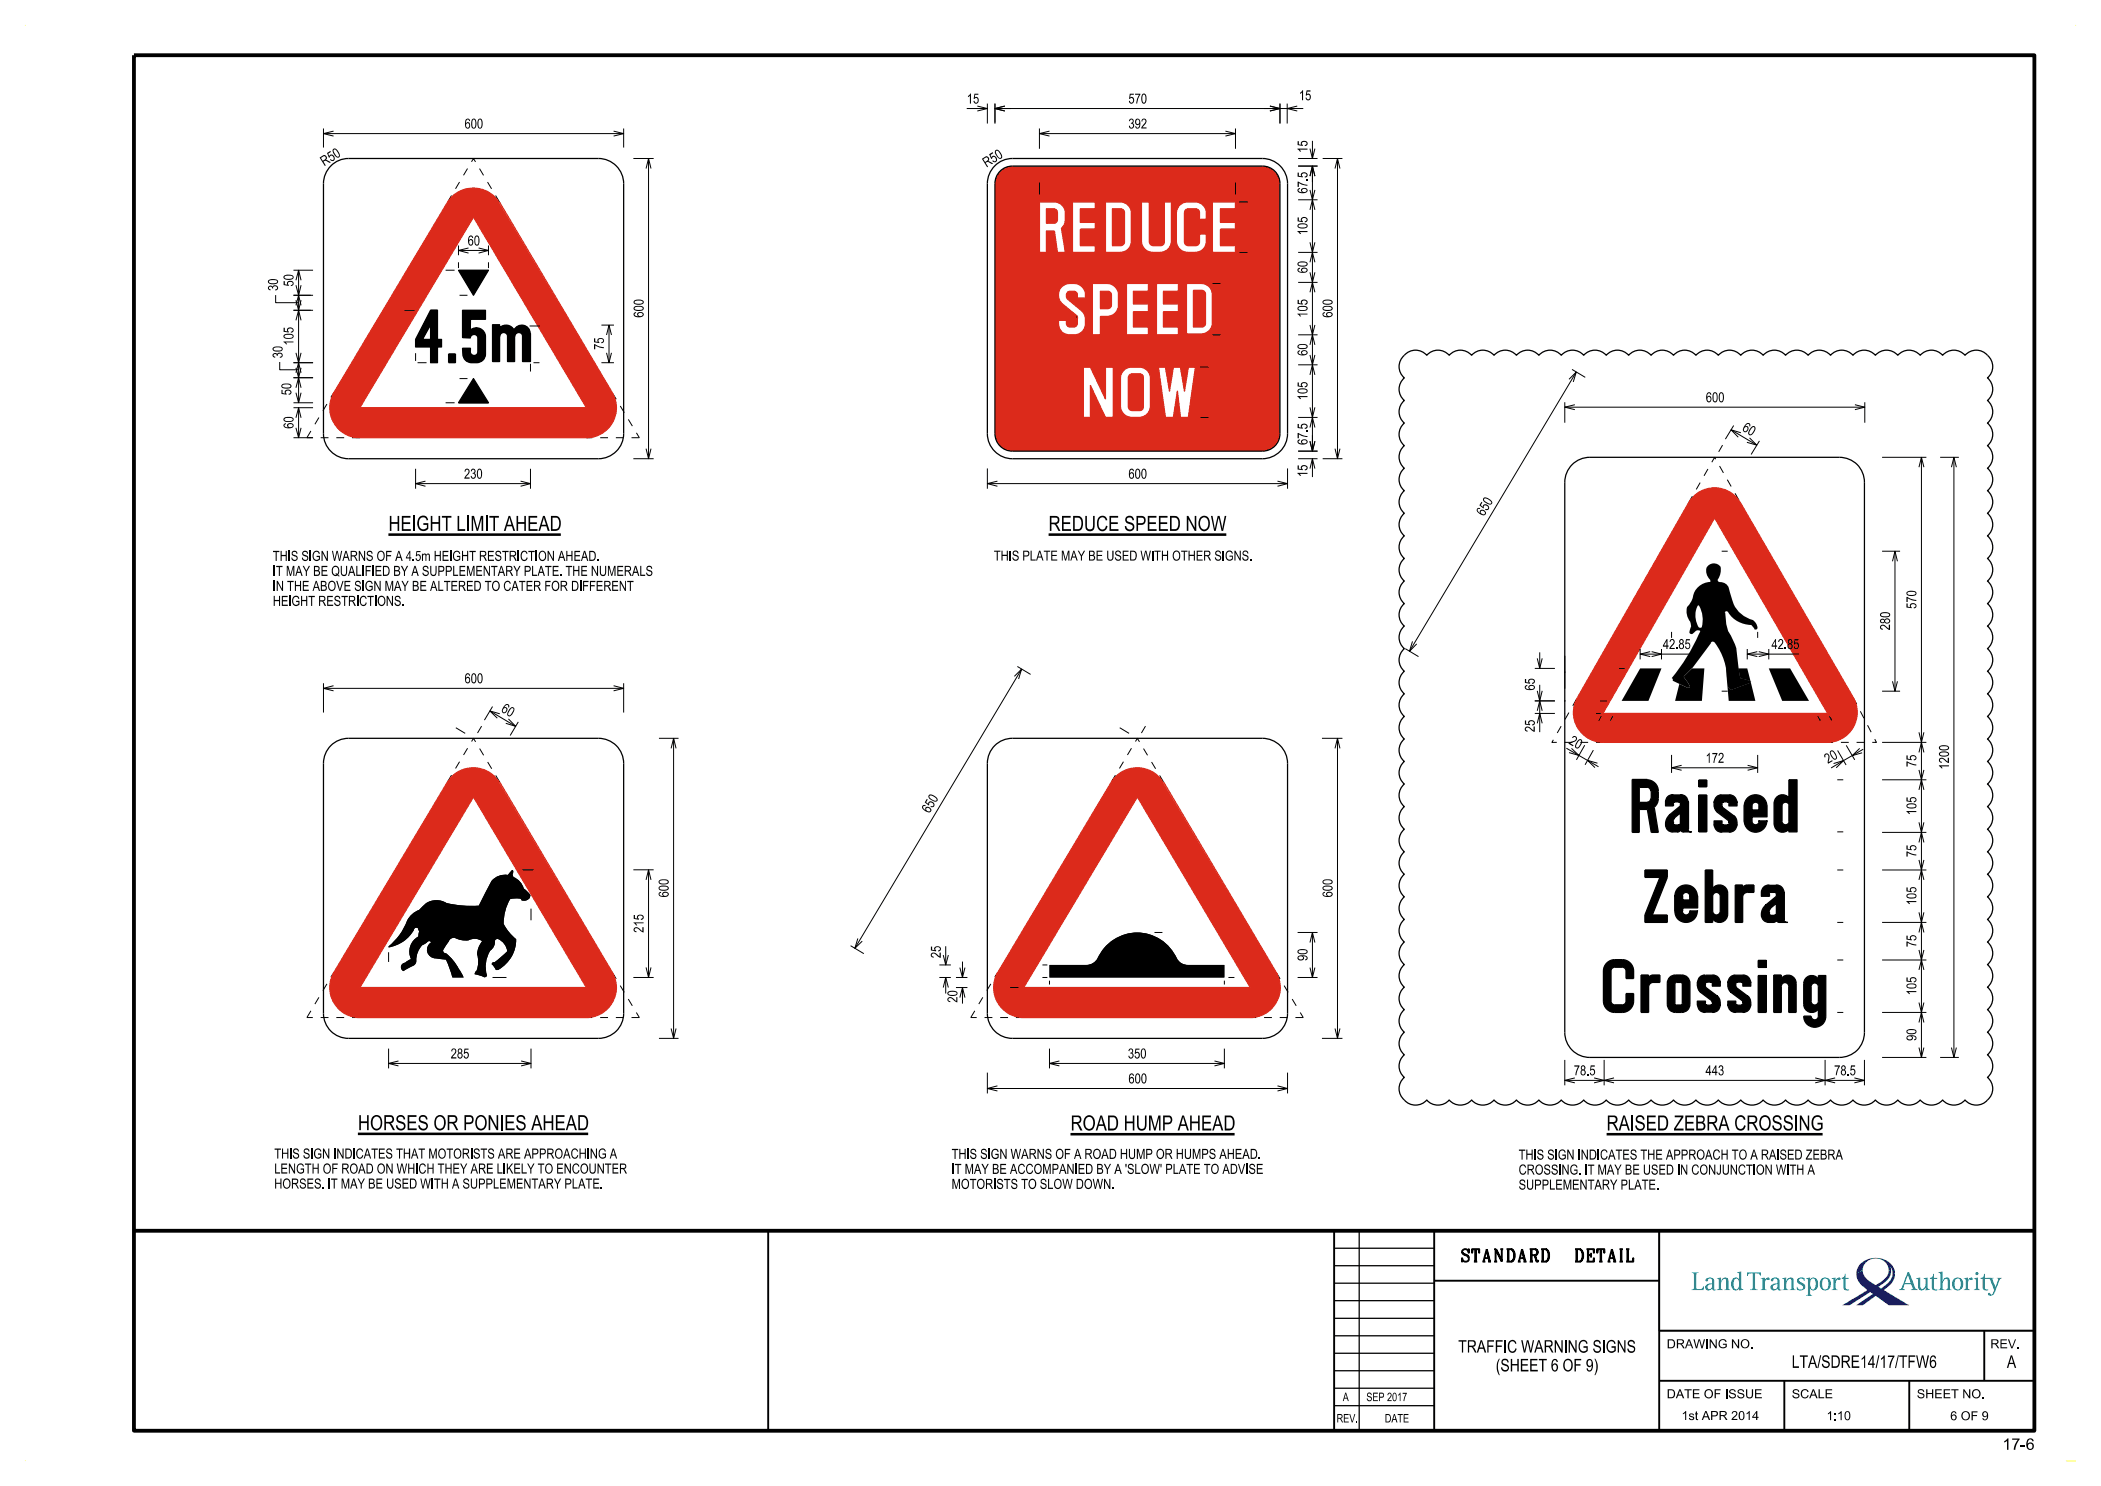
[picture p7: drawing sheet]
<svg xmlns="http://www.w3.org/2000/svg" width="420mm" height="297mm" viewBox="0 0 420 297" stroke-linecap="round" stroke-linejoin="round" font-family="sans-serif">
<defs><g id="words">
<g font-size="3">
<text x="77.6" y="106.1">HEIGHT LIMIT AHEAD</text>
<text x="209.6" y="106.1">REDUCE SPEED NOW</text>
<text x="71.5" y="225.9">HORSES OR PONIES AHEAD</text>
<text x="214" y="225.9">ROAD HUMP AHEAD</text>
<text x="321.2" y="225.9">RAISED ZEBRA CROSSING</text>
</g>
<g font-size="2.5">
<text x="292.3" y="252.2">STANDARD</text>
<text x="313.9" y="252.2">DETAIL</text>
<text x="291.5" y="270.3">TRAFFIC WARNING SIGNS</text>
<text x="299" y="274.1">(SHEET 6 OF 9)</text>
<text x="358.2" y="273.4">LTA/SDRE14/17/TFW6</text>
<text x="401.2" y="273.4">A</text>
</g>
<text font-size="2.3" x="400.3" y="289.8">17-6</text>
<g font-size="2">
<text x="193.3" y="20.7">15</text>
<text x="225.6" y="20.7">570</text>
<text x="259.7" y="20">15</text>
<text x="92.9" y="25.7">600</text>
<text x="225.6" y="25.7">392</text>
<text x="64.8" y="33.3" transform="rotate(-32 64.8 33.3)">R50</text>
<text x="197.2" y="33.5" transform="rotate(-32 197.2 33.5)">R50</text>
<text x="93.5" y="49.1">60</text>
<text x="341" y="80.4">600</text>
<text x="348.1" y="86" transform="rotate(31 348.1 86)">60</text>
<text x="92.8" y="95.7">230</text>
<text x="225.6" y="95.7">600</text>
<text x="296.6" y="103.3" transform="rotate(-59 296.6 103.3)">650</text>
<text x="54.5" y="112.1">THIS SIGN WARNS OF A 4.5m HEIGHT RESTRICTION AHEAD.</text>
<text x="198.7" y="112.1">THIS PLATE MAY BE USED WITH OTHER SIGNS.</text>
<text x="54.5" y="118.1">IN THE ABOVE SIGN MAY BE ALTERED TO CATER FOR DIFFERENT</text>
<text x="54.5" y="115.1">IT MAY BE QUALIFIED BY A SUPPLEMENTARY PLATE. THE NUMERALS</text>
<text x="54.5" y="121.1">HEIGHT RESTRICTIONS.</text>
<text x="332.4" y="129.7">42.85</text>
<text x="354.1" y="129.7">42.85</text>
<text x="92.9" y="136.6">600</text>
<text x="100" y="142.1" transform="rotate(31 100 142.1)">60</text>
<text x="313.5" y="148.6" transform="rotate(30 313.5 148.6)">20</text>
<text x="341" y="152.5">172</text>
<text x="365.4" y="152.7" transform="rotate(-30 365.4 152.7)">20</text>
<text x="185.8" y="162.7" transform="rotate(-59 185.8 162.7)">650</text>
<text x="90.1" y="211.5">285</text>
<text x="225.5" y="211.5">350</text>
<text x="314.6" y="214.9">78.5</text>
<text x="340.9" y="214.9">443</text>
<text x="366.7" y="214.9">78.5</text>
<text x="225.6" y="216.5">600</text>
<text x="54.8" y="231.6">THIS SIGN INDICATES THAT MOTORISTS ARE APPROACHING A</text>
<text x="190.2" y="231.6">THIS SIGN WARNS OF A ROAD HUMP OR HUMPS AHEAD.</text>
<text x="303.6" y="231.8">THIS SIGN INDICATES THE APPROACH TO A RAISED ZEBRA</text>
<text x="54.8" y="237.6">HORSES. IT MAY BE USED WITH A SUPPLEMENTARY PLATE.</text>
<text x="54.8" y="234.6">LENGTH OF ROAD ON WHICH THEY ARE LIKELY TO ENCOUNTER</text>
<text x="190.2" y="237.6">MOTORISTS TO SLOW DOWN.</text>
<text x="190.2" y="234.6">IT MAY BE ACCOMPANIED BY A 'SLOW' PLATE TO ADVISE</text>
<text x="303.6" y="237.8">SUPPLEMENTARY PLATE.</text>
<text x="303.6" y="234.8">CROSSING. IT MAY BE USED IN CONJUNCTION WITH A</text>
</g>
<g font-size="1.8">
<text x="333.2" y="269.5">DRAWING NO.</text>
<text x="397.9" y="269.5">REV.</text>
<text x="333.2" y="279.5">DATE OF ISSUE</text>
<text x="358.2" y="279.5">SCALE</text>
<text x="383.2" y="279.5">SHEET NO.</text>
<text x="336.1" y="283.8">1st APR 2014</text>
<text x="365.1" y="283.8">1:10</text>
<text x="389.9" y="283.9">6 OF 9</text>
</g>
<g font-size="1.7">
<text x="268.4" y="280">A</text>
<text x="273.1" y="280">SEP 2017</text>
<text x="267.2" y="284.3">REV.</text>
<text x="276.8" y="284.3">DATE</text>
</g>
<g font-size="1.6">
<text x="261.4" y="35.6" transform="rotate(-90 261.4 35.6)">5</text>
<text x="261.4" y="85.8" transform="rotate(-90 261.4 85.8)">5</text>
</g>
</g></defs>
<g fill="#dc2a1b">
<path d="M90.5 39.2l-1.1 1.3-22.6 37.9a6 6 0 0 0 5.1 9.1h45.3a6 6 0 0 0 5.2-9l-22.6-38a6.1 6.1 0 0 0-9.3-1.3zM94.7 43.4l22.5 38.1h-45.3z" fill-rule="evenodd"/>
<path d="M90.5 155l-.9 1.1-22.8 38.2a6 6 0 0 0 5.1 9.1h45.3a6 6 0 0 0 5.2-9.1l-22.6-37.9a6.1 6.1 0 0 0-9.3-1.4zM94.7 159.3l22.5 38.1h-45.3z" fill-rule="evenodd"/>
<path d="M223.2 155l-.9 1.1-22.8 38.2a6 6 0 0 0 5.1 9.1h45.3a6 6 0 0 0 5.2-9.1l-22.6-37.9a6.1 6.1 0 0 0-9.3-1.4zM227.4 159.3l22.5 38.1h-45.3z" fill-rule="evenodd"/>
<path d="M199.9 34.2a3.6 3.6 0 0 0-1 2.5v50a3.5 3.5 0 0 0 3.5 3.5h50a3.5 3.5 0 0 0 3.5-3.5v-50a3.5 3.5 0 0 0-3.5-3.5h-50a3.4 3.4 0 0 0-2.5 1zM214.4 40.4h4.6v1.3h-3v2.7h3v1.4h-3v3.3h3v1.3h-4.6zM221 40.4h2.9a2.23 2.23 0 0 1 2.3 2.2v5.6a2.23 2.23 0 0 1-2.3 2.2h-2.9zM237.2 56.7h2.9a2.23 2.23 0 0 1 2.3 2.2v5.6a2.23 2.23 0 0 1-2.3 2.2h-2.9zM231.2 56.7h4.4v1.5h-3v2.5h3v1.6h-3v3.1h3v1.5h-4.4zM225.2 56.7h4.4v1.5h-3v2.5h3v1.6h-3v3.1h3v1.5h-4.4zM218.4 56.7h2.9a2.29 2.29 0 0 1 2.3 2.2v2.1a2.29 2.29 0 0 1-2.3 2.2h-1.3v3.7h-1.6zM212.2 57.3a3.4 3.4 0 0 1 3.6-.4 2.48 2.48 0 0 1 1.2 2.7h-1.6l-.1-.8-.1-.4a1.49 1.49 0 0 0-1.5-.2 .98 .98 0 0 0-.2 1.6l3.1 2.8a3.9 3.9 0 0 1 .2 2.9 2.17 2.17 0 0 1-2.1 1.4 2.64 2.64 0 0 1-2.7-.9l-.3-.8-.1-1.2h1.6l.1 1 .3 .3 .3 .1a1.31 1.31 0 0 0 1.3-.2l.2-.6-.1-1.4-2.9-2.4a2.44 2.44 0 0 1-.2-3.5zM216.6 73.4h1.4l3 6.3v-6.3h1.6v10h-1.6l-3-6.4v6.4h-1.4zM231.6 73.4h1.4l.8 4.8 .8-4.8h1.4l.8 4.8 .8-4.8h1.4l-1.4 10h-1.6l-.6-5.2-.8 5.2h-1.6zM224.6 74l1.1-.6h2a2.23 2.23 0 0 1 2.3 2.2v5.6a2.29 2.29 0 0 1-2.3 2.2h-1.5a2.29 2.29 0 0 1-2.2-2.2v-5.9l.3-.8zM228.2 40.4h1.6l.1 8.3 .5 .4h1.6a.75 .75 0 0 0 .8-.8v-7.9h1.4v7.8a2.29 2.29 0 0 1-2.3 2.2h-1.5a2.29 2.29 0 0 1-2.2-2.2zM235.8 41l.5-.3 .9-.3h1.7a2.23 2.23 0 0 1 2.3 2.2v1.2h-1.4v-1.5l-.4-.4-.4-.2-1.7 .1-.3 .1-.2 .4v6.2l.5 .6h1.7a.78 .78 0 0 0 .8-.8v-1.5h1.4v1.4a2.23 2.23 0 0 1-2.3 2.2h-1.5a2.29 2.29 0 0 1-2.2-2.2v-5.8l.3-.9zM242.4 40.4h4.6v1.3h-3v2.7h3v1.4h-3v3.3h3v1.3h-4.6zM207.8 40.4h2.9a2.23 2.23 0 0 1 2.3 2.2 3.1 3.1 0 0 1-.8 3l.8 4.8h-1.6l-.6-4.2h-1.6v4.2h-1.4z" fill-rule="evenodd"/>
<path d="M222.4 41.7l1.8 .1 .4 .1 .2 .4v6l-.2 .6-.4 .2h-1.8z" fill-rule="evenodd"/>
<path d="M238.6 58l1.8 .1 .4 .1 .2 .4v6l-.2 .6-.4 .2h-1.8z" fill-rule="evenodd"/>
<path d="M220 58.2h1.6l.5 .4 .1 2.4-.4 .6-1.8 .1z" fill-rule="evenodd"/>
<path d="M225.8 74.9l.5-.2h1.5l.6 .2 .1 .4 .1 6.2-.2 .3-.4 .2h-1.8l-.6-.5v-6z" fill-rule="evenodd"/>
<path d="M209.2 41.7h1.4l.6 .2 .2 .6v1.4l-.2 .5-.6 .2h-1.4z" fill-rule="evenodd"/>
</g>
<g fill="#000">
<path d="M91.7 54h5.9l-2.9 5z"/>
<path d="M86.1 62l-3 5.8v1.6h3v3.1h1.4v-3.1h.8v-1.6h-.8v-5.8zM86.1 64.9v2.9h-1.6z" fill-rule="evenodd"/>
<path d="M89.7 70.7h1.4v1.8h-1.4z" fill-rule="evenodd"/>
<path d="M92.5 62h4.5v1.8h-2.9l-.1 2.2a1.84 1.84 0 0 1 1.9-.3 1.84 1.84 0 0 1 1.1 1.6v3.5a1.75 1.75 0 0 1-1.8 1.7h-.9a1.75 1.75 0 0 1-1.8-1.7v-1.2h1.6l-.1 .7a.76 .76 0 0 0 .8 .7 .76 .76 0 0 0 .7-.7v-2.7a.76 .76 0 0 0-.7-.8 .76 .76 0 0 0-.8 .8l-1.5-.1z" fill-rule="evenodd"/>
<path d="M98.5 64.9h1.4v.5a1.82 1.82 0 0 1 2.9 .6 1.68 1.68 0 0 1 1.8-1 1.68 1.68 0 0 1 1.4 1.6v5.6h-1.5v-5a.76 .76 0 0 0-.8-.8 .76 .76 0 0 0-.8 .8v5h-1.4v-5a.76 .76 0 0 0-.8-.7 .76 .76 0 0 0-.8 .7v5h-1.4z" fill-rule="evenodd"/>
<path d="M339.6 155.9h1.6v1.4h-1.6z" fill-rule="evenodd"/>
<path d="M357.6 155.9l.1 3.6a1.68 1.68 0 0 0-1.9-.6 1.68 1.68 0 0 0-1.2 1.6v4.2a1.68 1.68 0 0 0 1.2 1.5 1.68 1.68 0 0 0 1.9-.6l-.1 .7h1.6v-10.4zM356.4 160.5a.69 .69 0 0 1 .8-.1 .69 .69 0 0 1 .4 .7v3a.69 .69 0 0 1-.7 .7 .69 .69 0 0 1-.7-.7v-3z" fill-rule="evenodd"/>
<path d="M106 178.9l.1 .1z" fill-rule="evenodd"/>
<path d="M326.3 155.8v10.6h1.4v-4.6h1.6l.8 4.6h1.4l-.8-5a2.14 2.14 0 0 0 .8-1.8 4.2 4.2 0 0 0-.2-2.5l-.7-.8-.7-.3zM327.7 157.4l1.5-.1 .6 .3 .3 .6v1.4h-.1a.72 .72 0 0 1-.8 .7l-1.5 .1z" fill-rule="evenodd"/>
<path d="M333.4 159.2l-.4 .8v1.1h1.5v-.6l.3-.2h.9h-.1l.4 .3-.1 .5-2.1 1.7a2.11 2.11 0 0 0-.2 3.3l.6 .2h1.3l.3-.2 .2-.4v.3l.4 .3h1.5l-.4-.3-.1-.3h.1v-5.4h-.1a1.35 1.35 0 0 0-1.5-1.4l-1.8-.1zM334.7 163.5l1.2-1 .1 2-.4 .3 .1 .1h-1l-.2-.2v-.4a.55 .55 0 0 1 .3-.8z" fill-rule="evenodd"/>
<path d="M339.6 158.9h1.6v7.4h-1.6z" fill-rule="evenodd"/>
<path d="M343 159.4a1.2 1.2 0 0 1 1.2-.5h1.4a1.43 1.43 0 0 1 1.6 1.4v.8h-1.6l.1-.6-.3-.2h-.9a.32 .32 0 0 0-.3 .2 .32 .32 0 0 0 0 .4v.4l2.4 1.8a2.02 2.02 0 0 1 .6 1.8v-.1a1.4 1.4 0 0 1-1.6 1.5h-1.4a1.37 1.37 0 0 1-1.5-1.5v-.7h1.5v.5l.2 .3h1l.3-.4-.1-.4-2.3-1.9-.5-.5-.1-.6v-.8z" fill-rule="evenodd"/>
<path d="M346.9 176.9h1.5v.9l.1-.5 .3-.3 1.8-.1v1.5h-1.5l-.7 .5v5.5h-1.5z" fill-rule="evenodd"/>
<path d="M349.4 159.5l-.5 .6-.2 1v3a2.28 2.28 0 0 0 2.2 2.2 2.28 2.28 0 0 0 2.3-2.2h-1.5a.73 .73 0 0 1-.7 .7 .73 .73 0 0 1-.8-.7v-.8h3v-2.2a2.29 2.29 0 0 0-1.4-2.1 2.29 2.29 0 0 0-2.4 .5zM350.4 160.6a.68 .68 0 0 1 .8-.2 .68 .68 0 0 1 .4 .7v.8h-1.4v-.8z" fill-rule="evenodd"/>
<path d="M82.4 182.7a10.2 10.2 0 0 0 2.7-2.2 3.9 3.9 0 0 1 4.2 0 22 22 0 0 0 6.4 .5l1.9-3.7a3.5 3.5 0 0 1 3.9-2.4l.8-1h.2l.1 .3-.1 .7 .2 .4a3.5 3.5 0 0 1 2 2.3l1.3 1.3-.2 .6a1.23 1.23 0 0 1-1.9 .1l-1.9 .1-.9 2-.4 2.2v.7l.6 1 1.9 2.1a6.9 6.9 0 0 1-3.7 6.2l-.4-.1-.8-1.1a.4 .4 0 0 1 .5-.4l2.6-2.2a2.84 2.84 0 0 0-2.1-2.4l-.3 .3v.3a2.16 2.16 0 0 1-1 1.7 6.1 6.1 0 0 0-.6 5l-.6 .3-1.9-.6v-.2a4.2 4.2 0 0 0 .5-3.8 4.6 4.6 0 0 1 1-2.6 2.63 2.63 0 0 0-2.8-.1l-1.4-.1-.9-.3a1.04 1.04 0 0 0-1.6 .6l-1.1 1.7v.3a11.2 11.2 0 0 1 4.1 5.2h-2.2l-1.4-3.6-1.6-.2a1.8 1.8 0 0 1-2-1.1 1.8 1.8 0 0 1 .7-2.2l-.4-.2-.3 .1a4.6 4.6 0 0 0-2.1 2.6l-.1 .6a1.45 1.45 0 0 1-1.1 1.8l-1.6 .9a.89 .89 0 0 1-.4-1 .89 .89 0 0 1 .8-.7l1.2-.7a3.5 3.5 0 0 1 1.4-4.5l.1-.5a1.18 1.18 0 0 0-.3-1.3l-.5 .1a7 7 0 0 1-5.2 3.9l-.1-.2a13.2 13.2 0 0 0 4.1-5.7z" fill-rule="evenodd"/>
<path d="M209.8 192.9h7.3a2.91 2.91 0 0 0 2.8-2.2 8.7 8.7 0 0 1 8.1-4.3 8.7 8.7 0 0 1 7.4 5.4l.8 .7 1 .3 7.6 .1v2.5h-35z" fill-rule="evenodd"/>
<path d="M328 194.9h1.6v.9l.1-.5 .3-.3 1.8-.1v1.5h-1.6l-.4 .2-.2 .5v5.2h-1.6z" fill-rule="evenodd"/>
<path d="M328.8 173.9h4.5v1.5l-3 7.5h3v1.5h-4.5v-1.5l3-7.5h-3z" fill-rule="evenodd"/>
<path d="M335.5 177.5l-.5 .6-.2 1v3a2.29 2.29 0 0 0 2.3 2.3 2.29 2.29 0 0 0 2.3-2.3h-1.6a.71 .71 0 0 1-.7 .8 .71 .71 0 0 1-.7-.8v-.6h3l-.1-2.4a2.25 2.25 0 0 0-1.4-2.1 2.25 2.25 0 0 0-2.4 .5zM336.5 178.6a.76 .76 0 0 1 .8-.2 .76 .76 0 0 1 .5 .7v.8h-1.4l-.1-.8z" fill-rule="evenodd"/>
<path d="M339.8 195.3l.8-.4h1.7a1.41 1.41 0 0 1 1.6 1.5v.7h-1.6l.1-.4-.3-.4-.9 .1a.34 .34 0 0 0-.3 .5v.4l2.4 1.8a1.5 1.5 0 0 1 .6 1.2v.6a1.35 1.35 0 0 1-1.6 1.4h-1.4a1.33 1.33 0 0 1-1.5-1.4l-.1-.8h1.6v.5l.2 .3h1l.3-.3-.1-.5-2.4-1.8-.4-.5-.2-.7v-.8z" fill-rule="evenodd"/>
<path d="M340.9 173.9v10.5h1.5v-.7a1.65 1.65 0 0 0 1.8 .6 1.65 1.65 0 0 0 1.2-1.6v-4.2a1.66 1.66 0 0 0-1.2-1.5 1.66 1.66 0 0 0-1.8 .5v-3.6zM342.6 178.6a.76 .76 0 0 1 .8-.2 .76 .76 0 0 1 .5 .7v3a.76 .76 0 0 1-.8 .8 .76 .76 0 0 1-.7-.8v-3z" fill-rule="evenodd"/>
<path d="M345.7 195.4l.4-.3 .6-.2h1.7a1.43 1.43 0 0 1 1.6 1.5v.7h-1.6v-.6l-.2-.2-1 .1a.34 .34 0 0 0-.2 .5v.4l2.4 1.8a1.5 1.5 0 0 1 .6 1.2v.6a1.4 1.4 0 0 1-1.6 1.4h-1.4a1.36 1.36 0 0 1-1.6-1.4v-.8h1.6v.6l.2 .2h1l.2-.3v-.5l-2.4-1.8-.4-.5-.2-1.5z" fill-rule="evenodd"/>
<path d="M351.5 191.9h1.6v1.5h-1.6z" fill-rule="evenodd"/>
<path d="M354.6 194.9h1.5v.7a1.64 1.64 0 0 1 1.8-.6 1.64 1.64 0 0 1 1.2 1.5v5.8h-1.5v-5.2a.74 .74 0 0 0-.8-.7 .74 .74 0 0 0-.7 .7v5.2h-1.5z" fill-rule="evenodd"/>
<path d="M352.6 177.3l-.2 .3a2.21 2.21 0 0 0-.3 1.5h1.6l-.1-.4 .3-.3h1h-.1l.3 .2v.5l-2.1 1.8a1.93 1.93 0 0 0-.9 1.8 1.93 1.93 0 0 0 1.2 1.6h1.4l.3-.2 .1-.3 .2 .4 .3 .1 1.4 .1-.3-.4-.1-.2 .1-5.4a1.5 1.5 0 0 0-1.6-1.5h-1.8zM353.9 181.5l1.2-1v2.1l-.3 .3h.1h-1l-.2-.2v-.4a.54 .54 0 0 1 .2-.7z" fill-rule="evenodd"/>
<path d="M321.2 192.5l1-.6 2.1-.1a2.29 2.29 0 0 1 2.3 2.3v1.5h-1.6v-1.7l-.2-.4-.3-.2h-1.9l-.3 .2-.2 .6v6l.1 .4 .6 .3 1.9-.1 .3-.4v-1.7h1.6v1.5a2.29 2.29 0 0 1-2.3 2.2h-1.5a2.29 2.29 0 0 1-2.3-2.2v-6.3l.2-.6z" fill-rule="evenodd"/>
<path d="M333.8 195.3l-.4 .6-.1 .6v4.2a1.63 1.63 0 0 0 1.7 1.6 2.81 2.81 0 0 0 2.3-.4l.4-.6 .1-.6v-4.2a1.63 1.63 0 0 0-1.6-1.6 2.79 2.79 0 0 0-2.4 .4zM334.9 196.5l.2-.1h.9l.3 .2v4l-.3 .3h-.9l-.3-.2z" fill-rule="evenodd"/>
<path d="M351.5 195h1.6v7.3h-1.6z" fill-rule="evenodd"/>
<path d="M361.1 195.4l-.5 1v4.3a1.61 1.61 0 0 0 1.1 1.6 1.61 1.61 0 0 0 1.8-.6v1.5a.73 .73 0 0 1-.8 .6 .73 .73 0 0 1-.6-.7h-1.5a2.2 2.2 0 0 0 2.2 2.2 2.2 2.2 0 0 0 2.2-2.2v-8.1h-1.5v.7a1.57 1.57 0 0 0-2.4-.3zM362.3 196.7a.72 .72 0 0 1 .8-.2 .72 .72 0 0 1 .4 .7v3a.72 .72 0 0 1-.7 .7 .72 .72 0 0 1-.7-.7v-3.1z" fill-rule="evenodd"/>
</g>
<path d="M329.2 157.3v.1M330 158.1l.1 .1M330.1 159.6h-.1M329.3 160.3v.1" fill="none" stroke="#000" stroke-width=".2"/>
<path d="M338.5 99.3l-1 1.2-22.2 38.9a6 6 0 0 0 5.2 9h44.2a6 6 0 0 0 5.8-9l-22.6-38.9a6 6 0 0 0-9.4-1.2zM342.8 103.5l22.6 39.1h-45z" fill-rule="evenodd" fill="#dc2a1b"/>
<g fill="none" stroke="#000" stroke-width=".25">
<path d="M280.7 71a2.96 2.96 0 0 1 4.5 0 2.96 2.96 0 0 1 4.5 0 2.96 2.96 0 0 1 4.5 0 2.96 2.96 0 0 1 4.5 0 2.96 2.96 0 0 1 4.4 0 2.96 2.96 0 0 1 4.5 0 2.96 2.96 0 0 1 4.5 0 2.96 2.96 0 0 1 4.5 0 3 3 0 0 1 4.5 0 2.96 2.96 0 0 1 4.5 0 2.96 2.96 0 0 1 4.5 0 2.96 2.96 0 0 1 4.4 0 2.96 2.96 0 0 1 4.5 0 2.96 2.96 0 0 1 4.5 0 2.96 2.96 0 0 1 4.5 0 2.96 2.96 0 0 1 4.5 0 2.96 2.96 0 0 1 4.4 0 3 3 0 0 1 4.6 0 2.96 2.96 0 0 1 4.4 0 2.96 2.96 0 0 1 4.5 0 2.96 2.96 0 0 1 4.5 0 2.96 2.96 0 0 1 4.5 0 2.96 2.96 0 0 1 4.5 0 2.96 2.96 0 0 1 4.4 0 2.96 2.96 0 0 1 4.5 0 3.1 3.1 0 0 1 5.2 .8 2.92 2.92 0 0 1-.7 3.7 2.94 2.94 0 0 1 0 4.5 2.94 2.94 0 0 1 0 4.6 2.94 2.94 0 0 1 0 4.5 2.94 2.94 0 0 1 0 4.5 2.9 2.9 0 0 1 0 4.5 2.94 2.94 0 0 1 0 4.5 2.94 2.94 0 0 1 0 4.5 2.94 2.94 0 0 1 0 4.5 2.94 2.94 0 0 1 0 4.5 2.94 2.94 0 0 1 0 4.5 2.9 2.9 0 0 1 0 4.5 2.94 2.94 0 0 1 0 4.5 2.94 2.94 0 0 1 0 4.6 2.94 2.94 0 0 1 0 4.5 2.94 2.94 0 0 1 0 4.5 2.94 2.94 0 0 1 0 4.5 2.9 2.9 0 0 1 0 4.5 2.94 2.94 0 0 1 0 4.5 2.94 2.94 0 0 1 0 4.5 2.94 2.94 0 0 1 0 4.5 2.94 2.94 0 0 1 0 4.5 2.9 2.9 0 0 1 0 4.5 2.94 2.94 0 0 1 0 4.5 2.94 2.94 0 0 1 0 4.6 2.94 2.94 0 0 1 0 4.5 2.94 2.94 0 0 1 0 4.5 2.94 2.94 0 0 1 0 4.5 2.9 2.9 0 0 1 0 4.5 2.94 2.94 0 0 1 0 4.5 2.94 2.94 0 0 1 0 4.5 2.94 2.94 0 0 1 0 4.5 3 3 0 0 1-.4 4.9 2.99 2.99 0 0 1-4.1-.4 2.96 2.96 0 0 1-4.5 0 2.96 2.96 0 0 1-4.4 0 2.96 2.96 0 0 1-4.5 0 2.96 2.96 0 0 1-4.5 0 2.96 2.96 0 0 1-4.5 0 2.96 2.96 0 0 1-4.5 0 2.96 2.96 0 0 1-4.4 0 3 3 0 0 1-4.6 0 2.96 2.96 0 0 1-4.4 0 2.96 2.96 0 0 1-4.5 0 2.96 2.96 0 0 1-4.5 0 2.96 2.96 0 0 1-4.5 0 2.96 2.96 0 0 1-4.5 0 2.96 2.96 0 0 1-4.4 0 2.96 2.96 0 0 1-4.5 0 2.96 2.96 0 0 1-4.5 0 3 3 0 0 1-4.5 0 2.96 2.96 0 0 1-4.5 0 2.96 2.96 0 0 1-4.5 0 2.96 2.96 0 0 1-4.5 0 2.96 2.96 0 0 1-4.4 0 2.96 2.96 0 0 1-4.5 0 2.96 2.96 0 0 1-4.5 0 2.96 2.96 0 0 1-4.5 0 3.1 3.1 0 0 1-5.1-.7 2.94 2.94 0 0 1 .6-3.8 2.94 2.94 0 0 1 0-4.5 2.94 2.94 0 0 1 0-4.5 2.94 2.94 0 0 1 0-4.5 2.9 2.9 0 0 1 0-4.5 2.94 2.94 0 0 1 0-4.5 2.94 2.94 0 0 1 0-4.5 2.94 2.94 0 0 1 0-4.5 2.94 2.94 0 0 1 0-4.6 2.94 2.94 0 0 1 0-4.5 2.9 2.9 0 0 1 0-4.5 2.94 2.94 0 0 1 0-4.5 2.94 2.94 0 0 1 0-4.5 2.94 2.94 0 0 1 0-4.5 2.94 2.94 0 0 1 0-4.5 2.9 2.9 0 0 1 0-4.5 2.94 2.94 0 0 1 0-4.5 2.94 2.94 0 0 1 0-4.5 2.94 2.94 0 0 1 0-4.5 2.94 2.94 0 0 1 0-4.6 2.94 2.94 0 0 1 0-4.5 2.9 2.9 0 0 1 0-4.5 2.94 2.94 0 0 1 0-4.5 2.94 2.94 0 0 1 0-4.5 2.94 2.94 0 0 1 0-4.5 2.94 2.94 0 0 1 0-4.5 2.94 2.94 0 0 1 0-4.5 2.9 2.9 0 0 1 0-4.5 2.94 2.94 0 0 1 0-4.5 2.94 2.94 0 0 1 0-4.5 2.94 2.94 0 0 1 0-4.6 2.94 2.94 0 0 1 0-4.5 2.94 2.94 0 0 1 0-4.5zM266.7 260h20M266.7 256.5h20M266.7 253h20M266.7 249.5h20M271.7 246v40M331.7 246h75v20h-75zM266.7 277.5h20M266.7 274h20M266.7 270.5h20M266.7 267h20M266.7 263.5h20"/>
<path d="M266.7 280.9h20"/>
</g>
<path d="M26.8 11h379.9v275h-379.9zM26.8 246h379.9" fill="none" stroke="#000" stroke-width=".76" stroke-linecap="butt"/>
<path d="M153.6 246v40M266.7 246v40M286.7 256h45M286.7 246v40M331.7 246v40M331.7 266h75M331.7 276h75M356.7 276v10M381.7 276v10M396.7 266v10" fill="none" stroke="#000" stroke-width=".38"/>
<path d="M5 5h.1M414.9 5h.1M5 292h.1M415 292h-1.9" fill="none" stroke="#ff0" stroke-width=".2"/>
<g fill="#171c8f">
<path d="M371.1 254.6l1.3-.7a3.6 3.6 0 0 0 2.7 2.9l.4-.3a3.4 3.4 0 0 0 2.1-2.6l.4 .2a3.7 3.7 0 0 1-2.2 2.9l-.3 .2 .5 .3 .8-.5a3 3 0 0 0 1.5-2.4h.5a4 4 0 0 1-2.2 3.2l5 3.1h-4l-2.6-1.9-2.6 1.9h-1.3l3.3-2.3-.5-.4-4.2 2.7h-1.4l5-3.1-.2-.2a3.8 3.8 0 0 1-2-3z" fill-rule="evenodd"/>
<path d="M372.1 252.4a4.3 4.3 0 0 1 6.6 1.4l.1 .8h-.5l-.1-.8-.3-.6 .1 .9-.4-.2a2.63 2.63 0 0 0-2.6-2.4 2.63 2.63 0 0 0-2.6 2.4l-1.3 .7 .3-1.3z" fill-rule="evenodd"/>
</g>
<g fill="#008c95">
<path d="M338.2 254.3h1.4l-.3 .1-.2 .3v2.8l.1 .1h.9l.2-.1 .2-.4h.1v.7h-2.4l.4-.3v-2.8l-.1-.3z" fill-rule="evenodd"/>
<path d="M341 255.6l-.1 .3 .2 .2 .3-.1 .2-.5h.3l.3 .2 .1 .8-.6 .1a.71 .71 0 0 0-.8 .5 .71 .71 0 0 0 .5 .9 .71 .71 0 0 0 .9-.5l.2 .4 .6-.1-.4-.2-.1-1.9-.5-.4-.6 .1zM341.5 256.9l.8-.2v.5l-.2 .4-.5 .1-.2-.2-.1-.4z" fill-rule="evenodd"/>
<path d="M343.2 255.5l.8-.2v.7l.5-.6h.8l.2 .5v1.7l.4 .2h-1.2l.4-.3v-1.6l-.2-.3h-.3l-.3 .3-.3 .6v1l.4 .3h-1.2l.4-.2v-1.8z" fill-rule="evenodd"/>
<path d="M347.3 254.3l.8-.2v3.4l.4 .3-.8 .1-.1-.4-.1 .3-.4 .1a1.35 1.35 0 0 1-.8-2.2l.3-.3 .5-.1 .6 .5v-1.2zM346.9 255.6l-.3 .5v1.2a.51 .51 0 0 0 .7 .4 .51 .51 0 0 0 .3-.7l-.1-1.2-.3-.3z" fill-rule="evenodd"/>
<path d="M349.3 254.3h2.7v.7h-.1l-.3-.4-.8-.1v2.9l.2 .3 .4 .1h-1.6l.4-.1 .2-.2v-3l-.8 .1-.2 .4h-.1z" fill-rule="evenodd"/>
<path d="M352 255.5l.8-.2v.6l.5-.5h.4l-.1 .4-.5-.1-.3 .5v1.4l.4 .2h-1.2l.4-.2v-1.9z" fill-rule="evenodd"/>
<path d="M354.2 255.5l.9-.2 .5 .3 .1 2 .4 .2-.5 .1-.3-.4-.4 .4h-.5l-.4-.4a.92 .92 0 0 1 1.1-1h.2v-.6l-.2-.4h-.5l-.3 .6a.28 .28 0 0 1-.3-.2 .28 .28 0 0 1 .2-.4zM354.6 256.8l-.2 .3 .1 .4 .1 .2 .5-.1 .2-.4v-.5z" fill-rule="evenodd"/>
<path d="M356.3 255.5l.8-.2v.7l.3-.4 .3-.2h.7l.2 .5v1.6l.4 .3h-1.2l.3-.3v-1.7l-.1-.2h-.4l-.2 .3-.3 .6v1l.4 .3h-1.2l.4-.2v-1.9z" fill-rule="evenodd"/>
<path d="M359.3 255.7l.6-.4 .8 .1 .1 .6-.6-.5h-.4l-.2 .3 .2 .4 .8 .4 .3 .3v.5l-.4 .4-.4 .1-.9-.1v-.6l.6 .5h.4l.3-.3-.2-.4-1-.6z" fill-rule="evenodd"/>
<path d="M361 255.5l.4 .3v2.9l-.4 .3h1.3l-.5-.4v-1.1l.3 .3 .3 .1a1.35 1.35 0 0 0 .8-2.2l-.6-.4-.4 .1-.3 .3-.1-.4zM362.1 255.7l.1-.1a.79 .79 0 0 1 .8 1.1l-.2 .8a.52 .52 0 0 1-.7 .1 .52 .52 0 0 1-.2-.6v-.9z" fill-rule="evenodd"/>
<path d="M364.2 255.5l.7-.2a1.15 1.15 0 0 1 1.1 1.3h-.5l-.1-.8a.65 .65 0 0 0-.9-.1 .65 .65 0 0 0-.3 .8v.1h-.4l.1-.6z" fill-rule="evenodd"/>
<path d="M363.8 256.6h.4l.2 .8a.64 .64 0 0 0 .8 .2 .64 .64 0 0 0 .3-.8v-.2h.5l-.1 .6-.2 .4a1.11 1.11 0 0 1-1.3 .2 1.11 1.11 0 0 1-.6-1.2z" fill-rule="evenodd"/>
<path d="M366.1 255.5l.9-.2v.6l.2-.4 .4-.2a.29 .29 0 0 1 .3 .5 .28 .28 0 0 1-.5-.1l-.3 .2-.1 .5v1.2l.4 .2h-1.3l.4-.2v-1.9z" fill-rule="evenodd"/>
<path d="M368.8 254.6h.1v.8h.6v.2h-.6v1.8l.2 .3h.5v.2h-.6a.59 .59 0 0 1-.5-.8v-1.5h-.3v-.2l.5-.2z" fill-rule="evenodd"/>
<path d="M381.4 254.2l-1.2 3.2-.6 .4h1.2l-.4-.2 .3-.9h1.4l.3 .9-.4 .2h1.4l-.6-.6-1.2-3zM381.4 254.8l.6 1.7h-1.2z" fill-rule="evenodd"/>
<path d="M383 255.5l.9-.2v1.9l.2 .4h.3l.4-.3 .2-.6-.1-1-.4-.2 .8-.2v2.1l.5 .4-.8 .1v-.6l-.6 .6-.7-.1-.3-.6v-1.4z" fill-rule="evenodd"/>
<path d="M386.5 254.6h.1v.8h.7v.2h-.7v1.9l.3 .2h.4l-.1 .2-.7-.1-.3-.3v-1.9h-.4v-.2l.5-.2z" fill-rule="evenodd"/>
<path d="M387.5 254.3l.8-.2v1.9l.6-.6 .4-.1 .4 .2 .1 2.1 .4 .2h-1.3l.5-.3v-1.6l-.2-.3h-.3l-.3 .3-.3 .6v1.1l.4 .2h-1.2l.4-.2v-3z" fill-rule="evenodd"/>
<path d="M390.2 256.6h.5l.1 .8a.64 .64 0 0 0 .9 .2 .64 .64 0 0 0 .3-.8v-.2h.5l-.1 .6-.3 .4a1.11 1.11 0 0 1-1.3 .2 1.11 1.11 0 0 1-.6-1.2z" fill-rule="evenodd"/>
<path d="M390.6 255.7l.2-.3 .5-.1a1.15 1.15 0 0 1 1.2 1.3h-.5l-.2-.8a.62 .62 0 0 0-.7-.2 .62 .62 0 0 0-.4 .7v.3h-.5l.1-.6z" fill-rule="evenodd"/>
<path d="M392.6 255.5l.8-.2v.6l.2-.4 .5-.2a.27 .27 0 0 1 .2 .5 .27 .27 0 0 1-.5-.1l-.2 .2-.2 .5v1.2l.4 .2h-1.2l.4-.2v-1.9z" fill-rule="evenodd"/>
<path d="M394.6 255.5l.8-.2v2.3l.4 .2h-1.2l.4-.3v-1.7z" fill-rule="evenodd"/>
<path d="M396.6 254.6h.2v.8h1.2v.2h-1.2v1.9l.3 .2h.3l-.1 .2-.8-.2-.2-2.1h-.4v-.2l.6-.2z" fill-rule="evenodd"/>
<path d="M397.4 255.4l1.1 .1a.27 .27 0 0 0-.2 .2 .27 .27 0 0 0 .1 .3l.5 1.2 .6-1.5-.3-.3h1l-.5 .4-1.2 2.9-.4 .3-.5-.1-.2-.2 .1-.3a.28 .28 0 0 1 .3 .1 .28 .28 0 0 1 .1 .2l.4-.1 .3-.8-.8-2.1-.4-.1z" fill-rule="evenodd"/>
<circle cx="395.2" cy="254.5" r=".31"/>
</g>
<g fill="none" stroke="#000" stroke-width=".2">
<path d="M64.7 25.7v3.8M64.7 26.7h60M66.7 26.2l-2 .5 2 .5M122.7 26.2l2 .5-2 .5M124.7 25.7v3.8M126.6 31.7h4.1M129.2 33.7l.4-2 .5 2M129.6 31.7v60M193.3 21.7h4.1M195.4 21.2l2 .5-2 .5M197.4 20.7v4M198.9 21.7h61.6"/>
<path d="M198.9 20.7v4M200.9 21.2l-2 .5 2 .5M207.8 25.7v4M207.8 36.5v2.3M207.8 26.7h39.2M209.8 26.2l-2 .5 2 .5M245 26.2l2 .5-2 .5M247 25.7v4M247 36.5v2.3M253.9 21.2l2 .5-2 .5M255.9 20.7v4M257.3 20.7v4"/>
<path d="M259.3 21.2l-2 .5 2 .5M259.5 31.7h3.9M259.5 33.2h3.9M259.5 39.9h3.9M261.9 38l.5 1.9 .5-1.9M261.9 29.7l.5 2 .5-2M261.9 35.2l.5-2 .5 2M262.4 28.1v3.6M262.4 33.2v57M264.4 31.7h4M266.9 33.7l.5-2 .5 2M267.4 31.7v60"/>
<path d="M55.1 59v1.5h4.7M58.7 59h3.9M58.7 54h3.9M59.2 56l.5-2 .5 2M59.2 57l.5 2 .5-2M59.7 54v26.5M89.1 54h1.8M91.7 49.1v1.9M91.7 52.4v1.2M91.7 50.1h5.9M91.9 59h1.6M93.7 49.6l-2 .5 2 .5"/>
<path d="M95.7 49.6l1.9 .5-1.9 .5M97.6 49.1v1.9M97.6 52.4v1.2M242.4 56.7h1.6M247.8 50.4h1.6M259.5 50.4h3.9M259.5 56.4h3.9M261.9 48.4l.5 2 .5-2M261.9 54.4l.5 2 .5-2M261.9 41.9l.5-2 .5 2M261.9 52.4l.5-2 .5 2M261.9 58.4l.5-2 .5 2"/>
<path d="M55.9 72.4v1.5h3.8M58.7 72.5h3.9M58.7 62h3.9M58.7 75.5h3.9M59.2 61l.5-2 .5 2M59.2 64l.5-2 .5 2M59.2 74.5l.5-2 .5 2M59.2 77.5l.5-2 .5 2M59.2 60l.5 2 .5-2M59.2 70.5l.5 2 .5-2M59.2 73.5l.5 2 .5-2M59.2 78.5l.5 2 .5-2"/>
<path d="M80.9 62h2M83.1 70.6v1.5M83.5 72.5h1.8M91.9 75.7h1.6M105.9 65.2h1.9M106 72.7v1.6M106.6 72.5h1.2M120.2 72.5h2.5M120.2 65h2.5M121.2 70.5l.5 2 .5-2M121.2 67l.5-2 .5 2M121.7 65v7.5"/>
<path d="M240 73.4h1.6M242.4 66.9h1.6M259.5 66.9h3.9M259.5 72.9h3.9M261.9 64.9l.5 2 .5-2M261.9 70.9l.5 2 .5-2M261.9 68.9l.5-2 .5 2M261.9 74.9l.5-2 .5 2M313.7 75.8l1.4-1.4-.6 1.9M314.3 73.8l2.6 1.6M315.1 74.4l-33.3 55.8M58.7 80.5h3.9"/>
<path d="M58.7 81.5h3.9M58.7 87.5h3.9M59.2 83.5l.5-2 .5 2M59.2 85.5l.5 2 .5-2M59.7 81.5v6M83.1 93.7v4M83.1 96.7h22.9M85.1 96.2l-2 .5 2 .5M89.1 80.5h1.8M104.1 96.2l1.9 .5-1.9 .5M106 93.7v4M126.6 91.7h4.1"/>
<path d="M129.2 89.7l.4 2 .5-2M197.4 96.7h60M197.4 93.6v4.1M199.4 96.2l-2 .5 2 .5M240 83.4h1.6M255.4 96.2l2 .5-2 .5M257.4 93.6v4.1M259.5 83.4h3.9M259.5 91.7h3.9M259.5 90.2h3.9M261.9 81.4l.5 2 .5-2M261.9 88.2l.5 2 .5-2"/>
<path d="M261.9 85.4l.5-2 .5 2M261.9 93.7l.5-2 .5 2M262.4 91.7v3.7M264.4 91.7h4M266.9 89.7l.5 2 .5-2M312.8 80.4v4.1M312.8 81.4h60M314.8 80.9l-2 .5 2 .5M344.3 89l-.7 1.3M346 85.9l5.2 3.1M346.6 85.1l-1.7 2.7M348 86.5l-2-.6 1.5 1.5"/>
<path d="M349.7 87.5l1.5 1.5-2-.6M351.7 88.1l-1.6 2.7M370.8 80.9l2 .5-2 .5M372.8 80.4v4.1M376.2 91.4h8.9M383.6 93.4l.5-2 .5 2M384.1 91.4v119.9M387.8 91.4h3.8M390.1 93.4l.5-2 .5 2M390.6 91.4v119.9M344.2 110.2h1.2M376.2 110.2h3.6"/>
<path d="M378.3 112.2l.5-2 .5 2M378.8 110.2v27.9M64.7 137.6h60M64.7 136.6v5.8M66.7 137.1l-2 .5 2 .5M122.7 137.1l2 .5-2 .5M124.7 136.6v5.8M202.8 135.2l1.4-1.5-.6 2M203.4 133.2l2.6 1.6M204.2 133.7l-33.3 55.8M280.9 129.6l2.7 1.6M282.4 128.2l-.6 2 1.4-1.5"/>
<path d="M306.8 133.6h4M307.3 131.6l.5 2 .5-2M307.3 138.1l.5 2 .5-2M307.8 130.4v3.2M307.8 136.9v9.4M312.8 137.6h.1M312.8 131.1h.1M312.8 131.1v6.5M323.6 133.6h1.2M327.9 130.7h10M327.9 129.7v2.1M329.9 130.2l-2 .5 2 .5"/>
<path d="M330.2 130.2l1.9 .5-1.9 .5M332.1 129.7v2.1M334.2 126.3v1.2M344.2 138.1h1.2M349.3 129.7v2.1M349.3 130.7h10.3M351.3 130.2l-2 .5 2 .5M351.4 126.3v1.2M351.6 130.2l2 .5-2 .5M353.6 129.7v2.1M376.2 138.1h3.6M378.3 136.2l.5 1.9 .5-1.9"/>
<path d="M91.1 145.4l1.9 1.2M96.3 145.1l-.8 1.4M97.9 142.1l5.2 3.1M98.5 141.2l-1.7 2.7M99.9 142.7l-2-.6 1.5 1.4M101.6 143.7l1.5 1.5-2-.6M103.6 144.3l-1.6 2.7M131.7 147.6h3.9M134.2 149.6l.5-2 .4 2M134.7 147.6v59.9M223.8 145.4l1.9 1.2M229 145.1l-.8 1.4"/>
<path d="M264.3 147.6h4.1M266.9 149.6l.5-2 .5 2M267.4 147.6v59.9M306.8 142.6h4M306.8 140.1h4M307.3 142.1l.5-2 .5 2M307.3 144.6l.5-2 .5 2M312.8 142.6h.1M312.8 140.1h.1M313.1 149.5l6.4 3.7M314.1 149.6l1.5 1.4-1.9-.6M316.8 148.9l-1.7 3"/>
<path d="M318.5 149.9l-1.6 3M319 142.6h1M319.3 152.5l-1.9-.5 1.4 1.4M319.8 140.1h1.4M320.1 143.2l-.5 .8M322.4 143.2l-.5 .8M334.2 150.9v3.6M334.2 153.5h17.2M336.2 153l-2 .5 2 .4M349.4 153l2 .5-2 .4M351.4 150.9v3.6M363.4 143.2l.5 .8"/>
<path d="M365.7 143.2l.5 .8M366.5 152.6l2-.6-1.4 1.5M367.3 155.9h1.2M367.3 150l1.7 2.9M369.1 149l1.7 2.9M371.8 149.6l-1.5 1.4 2-.5M372.5 149.8l-6.5 3.7M376.2 155.9h8.9M376.2 148.4h8.9M383.6 153.9l.5 2 .5-2M383.6 146.4l.5 2 .5-2M383.6 157.9l.5-2 .5 2"/>
<path d="M383.6 150.4l.5-2 .5 2M104.5 173.8h2.1M126.6 173.8h4.1M129.2 175.9l.4-2.1 .5 2.1M129.6 173.8v21.6M367.3 173.9h1.2M367.3 166.3h1.2M376.2 173.9h8.9M376.2 166.4h8.9M383.6 171.9l.5 2 .5-2M383.6 164.4l.5 2 .5-2M383.6 175.9l.5-2 .5 2"/>
<path d="M383.6 168.4l.5-2 .5 2M77.7 190.3v2M98.5 195.4h2.7M106.2 181.6v2.3M126.6 195.4h4.1M129.2 193.4l.4 2 .5-2M170 189l2.7 1.6M171.5 187.6l-.6 1.9 1.5-1.4M187.8 195.4h2.3M187.8 192.9h2.3M188.6 197.4l.5-2 .5 2M188.6 190.9l.5 2 .5-2"/>
<path d="M189.1 189.1v3.8M189.1 195.4v3.2M191.1 195.4h2.3M191.1 197.4h2.3M191.9 193.4l.5 2 .5-2M191.9 199.4l.5-2 .5 2M192.4 192.2v3.2M192.4 197.4v3.2M201.9 197.4h1.7M208.4 195.4h1M208.4 192.9h1M209.8 196v.8"/>
<path d="M230.8 186.4h1.6M244.8 196v.8M245.6 195.4h1.2M259.4 195.4h4M259.4 186.4h4M261.9 193.4l.5 2 .5-2M261.9 188.4l.5-2 .5 2M262.4 186.4v9M367.3 184.4h1.2M367.3 191.9h1.2M376.2 184.4h8.9M376.2 191.9h8.9"/>
<path d="M383.6 189.9l.5 2 .5-2M383.6 182.3l.5 2.1 .5-2.1M383.6 193.8l.5-1.9 .5 1.9M383.6 186.4l.5-2 .5 2M77.7 209.6v3.9M77.7 212.5h28.5M79.7 212.1l-2 .4 2 .5M104.2 212.1l2 .4-2 .5M106.2 209.6v3.9M131.7 207.5h3.9M134.2 205.6l.5 1.9 .4-1.9M197.4 214.4v4.1"/>
<path d="M197.4 217.6h60M199.4 217l-2 .6 2 .4M209.8 209.6v3.9M209.8 212.5h35M211.8 212.1l-2 .4 2 .5M242.8 212.1l2 .4-2 .5M244.8 209.6v3.9M255.4 217l2 .6-2 .4M257.4 214.4v4.1M264.3 207.5h4.1M266.9 205.6l.5 1.9 .5-1.9M312.8 211.8v5.1"/>
<path d="M312.8 215.9h59.9M314.8 215.4l-2 .5 2 .5M318.7 215.4l2 .5-2 .5M320.7 211.8v5.1M322.7 215.4l-2 .5 2 .5M362.9 215.4l1.9 .5-1.9 .5M364.8 211.8v5.1M366.9 215.4l-2.1 .5 2.1 .5M367.3 202.3h1.2M370.7 215.4l2 .5-2 .5M372.7 211.8v5.1M376.2 202.3h8.9"/>
<path d="M376.2 211.3h8.9M383.6 209.4l.5 1.9 .5-1.9M383.6 200.4l.5 1.9 .5-1.9M383.6 204.4l.5-2.1 .5 2.1M387.8 211.3h3.8M390.1 209.4l.5 1.9 .5-1.9"/>
</g>
<g fill="none" stroke="#000" stroke-width=".25">
<path d="M66.1 33.2l1.4-1 1-.4 1.2-.1h50a5.1 5.1 0 0 1 5 5v50a5.1 5.1 0 0 1-5 5h-50a5.1 5.1 0 0 1-5-5v-50l.1-1.1 .4-1.1zM198.9 33.2l1.3-1 1.1-.4 1.1-.1h50a5.1 5.1 0 0 1 5 5v50a5.1 5.1 0 0 1-5 5h-50a5.1 5.1 0 0 1-5-5v-50l.1-1.1 .4-1.1zM199.9 34.2l1.1-.7 1.4-.3h50a3.5 3.5 0 0 1 3.5 3.5v50a3.5 3.5 0 0 1-3.5 3.5h-50a3.5 3.5 0 0 1-3.5-3.5v-50l.3-1.3zM91.7 54h5.9l-2.9 5zM247.8 40.4h1.6M86.1 64.9v2.9h-1.6zM86.1 62h1.4M86.1 62h1.4v5.8h.8v1.6h-.8v3.1h-1.4v-3.1h-3v-1.6zM89.7 70.7h1.4v1.8h-1.4zM92.5 62h4.5v1.8h-2.9l-.1 2.2a1.83 1.83 0 0 1 1.9-.3 1.83 1.83 0 0 1 1.1 1.6v3.5a1.75 1.75 0 0 1-1.7 1.7 2.18 2.18 0 0 1-2.6-1.1l-.2-1.8h1.6l-.1 .7a.76 .76 0 0 0 .8 .7 .76 .76 0 0 0 .7-.7v-2.7a.76 .76 0 0 0-.7-.8 .76 .76 0 0 0-.8 .8l-1.5-.1zM92.5 69.6h1.6M94.7 75.7l2.9 4.8h-5.9z"/>
<path d="M95.1 65.5h.3M98.5 64.9h1.4v.6a1.82 1.82 0 0 1 2.9 .5 1.72 1.72 0 0 1 1.9-1 1.72 1.72 0 0 1 1.3 1.7v5.5h-1.5v-5a.79 .79 0 0 0-.8-.7 .79 .79 0 0 0-.8 .7v5h-1.4v-5a.79 .79 0 0 0-.8-.7 .79 .79 0 0 0-.8 .7v5h-1.4zM98.5 72.2h1.4M101.5 72.2h1.4M104.5 72.2h1.5M215.1 63l.3 .6M91.7 80.5h5.9M314.3 92.8l.9-.6 1-.5 1.6-.3h49.9a4.9 4.9 0 0 1 5 5v110a4.9 4.9 0 0 1-5 4.9h-49.9a5 5 0 0 1-5-4.9v-110l.1-1.1 .4-1.1zM312.8 134.4h.1M66.1 149l.9-.7 1-.5 1.7-.2h50a5 5 0 0 1 5 5v50a5 5 0 0 1-5 4.9h-50a5 5 0 0 1-5-4.9v-50l.2-1.7 .5-1zM198.9 149l.8-.7 1-.5 1.7-.2h50a5 5 0 0 1 5 5v50a5 5 0 0 1-5 4.9h-50a5 5 0 0 1-5-4.9v-50l.3-1.7 .5-1zM312.8 140.1h.1"/>
<path d="M329.2 155.9a2.29 2.29 0 0 1 2.3 2.2M329.2 157.3a.75 .75 0 0 1 .8 .8M329.3 157.4h-1.6v3h1.6M329.3 155.8h-3v10.6h1.4v-4.6h1.6l.8 4.6h1.4l-.8-5M330 159.6a.72 .72 0 0 1-.8 .7M330.1 158.2v1.4M331.5 158.2a3.1 3.1 0 0 1-.8 3.2M333.4 159.2l.7-.4 1.8 .1a1.33 1.33 0 0 1 1.5 1.4h.1v5.4h-.1a.56 .56 0 0 0 .7 .6h-1.6a.57 .57 0 0 1-.5-.6 .54 .54 0 0 1-.6 .6h-.9a1.58 1.58 0 0 1-1.4-2.4l.6-1 2.2-1.8 .1-.5-.4-.3h.1h-1l-.3 .3 .1 .5h-1.5v-1.1zM339.6 155.9h1.6v1.4h-1.6zM339.6 158.9h1.6v7.4h-1.6zM344.2 158.9a1.51 1.51 0 0 0-1.5 1.4v1.1l.5 .9 2.4 1.8 .1 .3-.1 .3-.2 .2h-1l-.2-.2v-.6h-1.5v.7a1.4 1.4 0 0 0 1.5 1.5h1.4a1.38 1.38 0 0 0 1.6-1.5v-.9l-.3-.6-2.7-2 .1-.1a.63 .63 0 0 1 .2-.9h.9l.3 .4-.1 .4h1.6v-.8a1.45 1.45 0 0 0-1.6-1.4h-1.4M349.4 159.5a2.29 2.29 0 0 1 2.4-.5 2.29 2.29 0 0 1 1.4 2.1v2.2h-3v.8a.69 .69 0 0 0 .7 .7 .69 .69 0 0 0 .7-.7h1.6a2.29 2.29 0 0 1-2.3 2.2 2.29 2.29 0 0 1-2.2-2.2v-3l.2-1z"/>
<path d="M357.6 155.9h1.6v10.4h-1.6l.1-.7a1.67 1.67 0 0 1-1.9 .7 1.67 1.67 0 0 1-1.2-1.6v-4.2a1.69 1.69 0 0 1 1.2-1.6 1.69 1.69 0 0 1 1.9 .6zM328.8 173.9h4.5v1.5l-3 7.5h3v1.5h-4.5v-1.5l3-7.5h-3zM334.7 163.5l1.2-1 .1 2-.4 .3 .1 .1h-1l-.2-.2v-.4a.55 .55 0 0 1 .3-.8zM335.5 177.5a2.26 2.26 0 0 1 2.4-.5 2.26 2.26 0 0 1 1.4 2.1l.1 2.4h-3a1.11 1.11 0 0 0 .4 1.3 .73 .73 0 0 0 1-.7h1.6a2.29 2.29 0 0 1-2.3 2.3 2.29 2.29 0 0 1-2.3-2.3v-3l.2-1zM336.5 178.6a.76 .76 0 0 1 .8-.2 .76 .76 0 0 1 .5 .7v.8h-1.4l-.1-.8zM340.9 173.9h1.5v3.6a1.66 1.66 0 0 1 1.8-.5 1.66 1.66 0 0 1 1.2 1.5v4.2a1.65 1.65 0 0 1-1.2 1.6 1.65 1.65 0 0 1-1.8-.6v.7h-1.5zM342.6 178.6a.76 .76 0 0 1 .8-.2 .76 .76 0 0 1 .5 .7v3a.76 .76 0 0 1-.8 .8 .76 .76 0 0 1-.7-.8v-3zM346.9 176.9h1.5v.9a.88 .88 0 0 1 .9-.9h1.3v1.5h-1.3a.91 .91 0 0 0-.9 .9v5.1h-1.5zM350.4 160.6a.69 .69 0 0 1 .8-.2 .69 .69 0 0 1 .4 .7v.8h-1.4v-.8zM352.6 177.3l.7-.4h1.8a1.5 1.5 0 0 1 1.6 1.5l-.1 5.4a.59 .59 0 0 0 .7 .6h-1.6a.59 .59 0 0 1-.6-.6 .57 .57 0 0 1-.6 .6 1.85 1.85 0 0 1-2.4-1.2v-.9l.3-.8 .5-.6 2.2-1.8v-.4l-.3-.3h.1h-1l-.3 .3 .1 .4h-1.6a2.06 2.06 0 0 1 .5-1.8zM356.2 164.1a.71 .71 0 0 0 .7 .8 .71 .71 0 0 0 .7-.8v-3a.69 .69 0 0 0-.7-.8 .69 .69 0 0 0-.7 .8v3M321.2 192.5l.6-.4a4.2 4.2 0 0 1 2.5-.3 2.29 2.29 0 0 1 2.3 2.3v1.5h-1.6v-1.5a.72 .72 0 0 0-.7-.8h-1.5a.72 .72 0 0 0-.7 .8v6a.72 .72 0 0 0 .7 .7h1.5a.72 .72 0 0 0 .7-.7v-1.5h1.6a4.2 4.2 0 0 1-.3 2.5l-.4 .6-.6 .4a4.2 4.2 0 0 1-2.5 .2 2.29 2.29 0 0 1-2.3-2.2l.1-6.4 .2-.7z"/>
<path d="M328 194.9h1.6v.9a.87 .87 0 0 1 .8-.9h1.4v1.5h-1.4a.9 .9 0 0 0-.8 .9v5h-1.6zM333.8 195.3l.2-.2a3.4 3.4 0 0 1 2.5-.2l.8 .4 .5 .9v4.5a1.63 1.63 0 0 1-1.6 1.6 2.75 2.75 0 0 1-2.4-.4l-.4-.6-.1-.6v-4.2l.1-.6zM335 196.4h1l.3 .3v3.9l-.3 .3h-.9l-.2-.2-.1-4zM340.9 194.9a1.45 1.45 0 0 0-1.5 1.5v.7a1.5 1.5 0 0 0 .5 1.2l2.4 1.8 .1 .5-.3 .3h-1l-.2-.3v-.5h-1.6l.1 .8a1.35 1.35 0 0 0 1.5 1.4h1.4a1.34 1.34 0 0 0 1.6-1.4l-.1-1-.3-.6-2.6-2v-.3v-.5l.2-.2h1l.3 .4-.1 .4h1.6v-.7a1.4 1.4 0 0 0-1.6-1.5h-1.4M347 194.9a1.51 1.51 0 0 0-1.6 1.5v.7l.4 .9 2.6 2.1v.3v.3l-.2 .2h-1l-.2-.2v-.6h-1.6v.8a1.4 1.4 0 0 0 1.6 1.4h1.4a1.37 1.37 0 0 0 1.6-1.4l-.1-1-.3-.6-2.6-2 .1-.1a.63 .63 0 0 1 .1-.8l1-.1 .2 .2v.6h1.6v-.7a1.45 1.45 0 0 0-1.6-1.5h-1.4M351.5 195h1.6v7.3h-1.6zM351.5 191.9h1.6v1.5h-1.6zM353.9 181.5l1.2-1v2.1l-.3 .3h.1h-1l-.2-.2v-.4a.54 .54 0 0 1 .2-.7zM354.6 194.9h1.5v.7a1.64 1.64 0 0 1 1.8-.6 1.64 1.64 0 0 1 1.2 1.5v5.8h-1.5v-5.2a.74 .74 0 0 0-.8-.7 .74 .74 0 0 0-.7 .7v5.2h-1.5zM361 195.5a1.59 1.59 0 0 1 2.5 .2v-.7h1.5v8.1a2.2 2.2 0 0 1-2.2 2.2 2.2 2.2 0 0 1-2.2-2.2h1.5a.73 .73 0 0 0 .6 .7 .73 .73 0 0 0 .8-.6v-1.5a1.62 1.62 0 0 1-1.8 .6 1.62 1.62 0 0 1-1.1-1.6v-4.1v-.4zM362.3 196.7a.73 .73 0 0 1 .8-.2 .73 .73 0 0 1 .4 .7v3a.72 .72 0 0 1-.7 .7 .72 .72 0 0 1-.7-.7v-3z"/>
</g>
<g fill="none" stroke="#000" stroke-width=".2" stroke-dasharray="1.6 1.6" stroke-linecap="butt">
<path d="M89.5 40.4l5.2-8.7 5.2 8.7M122.4 78.5l5.4 9M61.3 87.5l5.4-9.1M71.9 87.5h-10.6M127.8 87.5h-10.6M337.5 100.5l5.3-9.1 5.1 9.1M370.5 139.4l4.6 9h-10.4M89.5 156.3l5.2-8.7 5.2 8.7M222.2 156.3l5.2-8.7 5.2 8.7M320.6 148.4h-10.4l5.1-9M122.4 194.3l5.4 9.1M255.1 194.3l5.4 9.1"/>
<path d="M61.3 203.4l5.4-9.1M71.9 203.4h-10.6M127.8 203.4h-10.6M194.1 203.4l5.4-9.1M204.6 203.4h-10.5M260.5 203.4h-10.6"/>
</g>
<g fill="none" stroke="#dc2a1b" stroke-width=".25">
<path d="M89.4 40.5a6.1 6.1 0 0 1 10.4 0M89.5 40.4l-22.7 38a6 6 0 0 0 5.1 9.1h45.3a6 6 0 0 0 5.2-9l-22.5-38.1M94.7 43.4l22.5 38.1h-45.3zM207.8 40.4h2.9a2.23 2.23 0 0 1 2.3 2.2 3.1 3.1 0 0 1-.8 3l.8 4.8h-1.6l-.6-4.2h-1.6v4.2h-1.4zM209.2 41.7h1.4a.75 .75 0 0 1 .8 .8v1.4a.72 .72 0 0 1-.8 .7h-1.4zM212.2 57.3a2.9 2.9 0 0 1 4.8 1.3v1h-1.6v-.7a.72 .72 0 0 0-.8-.7h-.7a.95 .95 0 0 0-.4 1.6l2.6 2.3a2.9 2.9 0 0 1-.7 4.7 2.93 2.93 0 0 1-3.6-1.1l-.2-.6v-1.1h1.6v.6a.75 .75 0 0 0 .7 .8h.7a.72 .72 0 0 0 .8-.8v-1l-.1-.4-2.9-2.4a2.44 2.44 0 0 1-.2-3.5zM214.4 40.4h4.6v1.3h-3v2.7h3v1.4h-3v3.3h3v1.3h-4.6zM218.4 56.7h2.9a2.29 2.29 0 0 1 2.3 2.2v2.1a2.29 2.29 0 0 1-2.3 2.2h-1.3v3.7h-1.6zM220 58.2h1.4a.72 .72 0 0 1 .8 .7v2.1a.75 .75 0 0 1-.8 .7h-1.4zM221 40.4h2.9a2.23 2.23 0 0 1 2.3 2.2v5.6a2.23 2.23 0 0 1-2.3 2.2h-2.9zM222.4 41.7h1.6a.78 .78 0 0 1 .8 .8v5.8a.78 .78 0 0 1-.8 .8h-1.6zM225.2 56.7h4.4v1.5h-3v2.5h3v1.6h-3v3.1h3v1.5h-4.4z"/>
<path d="M228.2 40.4h1.6v7.9a.78 .78 0 0 0 .7 .8h1.5a.75 .75 0 0 0 .8-.8v-7.9h1.4v7.8a2.29 2.29 0 0 1-2.3 2.2 4.2 4.2 0 0 1-2.5-.2l-.8-.7-.4-1zM231.2 56.7h4.4v1.5h-3v2.5h3v1.6h-3v3.1h3v1.5h-4.4zM235.8 41l.6-.4a4.2 4.2 0 0 1 2.5-.2 2.23 2.23 0 0 1 2.3 2.2v1.2h-1.4v-1.3a.78 .78 0 0 0-.8-.8h-1.5a.75 .75 0 0 0-.7 .8v5.8a.75 .75 0 0 0 .7 .8h1.5a.78 .78 0 0 0 .8-.8v-1.5h1.4a4.4 4.4 0 0 1-.3 2.4l-.4 .6-.5 .4a4.2 4.2 0 0 1-2.6 .2 2.29 2.29 0 0 1-2.2-2.2v-5.9l.2-.7zM237.2 56.7h2.9a2.23 2.23 0 0 1 2.3 2.2v5.6a2.23 2.23 0 0 1-2.3 2.2h-2.9zM238.6 58h1.6a.77 .77 0 0 1 .8 .8v5.8a.75 .75 0 0 1-.8 .8h-1.6zM242.4 40.4h4.6v1.3h-3v2.7h3v1.4h-3v3.3h3v1.3h-4.6zM216.6 73.4h1.4l3 6.3v-6.3h1.6v10h-1.6l-3-6.4v6.4h-1.4zM224.6 74l.6-.4a4.5 4.5 0 0 1 2.5-.2 2.23 2.23 0 0 1 2.3 2.2v5.6a2.29 2.29 0 0 1-2.3 2.2 4.2 4.2 0 0 1-2.5-.2l-.6-.4-.4-.6-.2-1v-6l.2-.6zM225.8 74.9l.5-.2h1.5a.72 .72 0 0 1 .8 .8v5.8a.72 .72 0 0 1-.8 .8h-1.5a.75 .75 0 0 1-.7-.8v-5.8zM231.6 73.4h1.4l.8 4.8 .8-4.8h1.4l.8 4.8 .8-4.8h1.4l-1.4 10h-1.6l-.6-5.2-.8 5.2h-1.6zM342.8 103.5l22.6 39.1h-45zM347.9 100.5l22.6 38.9a6 6 0 0 1-5.2 9h-44.8a6 6 0 0 1-5.2-9l22.2-38.9a6 6 0 0 1 10.4 0"/>
<path d="M89.4 156.4a6.1 6.1 0 0 1 10.4 0M89.5 156.3l-22.7 38a6 6 0 0 0 5.1 9.1h45.3a6 6 0 0 0 5.2-9.1l-22.5-38M94.7 159.3l22.5 38.1h-45.3zM222.1 156.4a6.1 6.1 0 0 1 10.4 0M222.2 156.3l-22.7 38a6 6 0 0 0 5.1 9.1h45.3a6 6 0 0 0 5.2-9.1l-22.5-38M227.4 159.3l22.5 38.1h-45.3z"/>
</g>
<g fill="#000">
<path d="M91.7 54h5.9l-2.9 5zM94.7 75.7l2.9 4.8h-5.9zM327.9 133.6h4.2l-2.6 6.5h-5.3zM353.6 133.6h4.3l3.7 6.5h-5.3z"/>
<path d="M259.4 36.3l1.4 .6h.6v.2l-1-.2-.8-.3v.8h-.2z" fill-rule="evenodd"/>
<path d="M259.6 37.7a.54 .54 0 0 0-.2 .6 .54 .54 0 0 0 .7 .3h.6a.56 .56 0 0 0 .7-.6 .56 .56 0 0 0-.9-.4 .43 .43 0 0 0-.4 .3 .43 .43 0 0 0 .2 .5 .47 .47 0 0 1-.5 0 .47 .47 0 0 1-.1-.6h.2v-.2zM260.3 38a.43 .43 0 0 1 .5-.3 .43 .43 0 0 1 .3 .5 .48 .48 0 0 1-.5 .2 .48 .48 0 0 1-.3-.4z" fill-rule="evenodd"/>
<path d="M259.4 34.5h.2v.6l.6 .1a.63 .63 0 0 1 .3-.8 .63 .63 0 0 1 .8 .3l.1 .5-.6 .3v-.2l.3-.1a.4 .4 0 0 0-.4-.6 .4 .4 0 0 0-.2 .7l-.1 .2-1-.2z" fill-rule="evenodd"/>
<path d="M259.4 28.2h.2v.7h.6a.63 .63 0 0 1 .3-.8 .63 .63 0 0 1 .8 .3l.1 .5-.6 .3v-.2l.3-.1a.4 .4 0 0 0-.4-.6 .4 .4 0 0 0-.2 .7l-.1 .2-1-.2z" fill-rule="evenodd"/>
<path d="M259.4 29.7h2v.2h-1.6l.3 .4h-.2z" fill-rule="evenodd"/>
<path d="M53.6 56.1a.59 .59 0 0 0 .7 .7h.6a.52 .52 0 0 0 .7-.4 .52 .52 0 0 0-.6-.6h-.8zM53.8 56.2a1.74 1.74 0 0 1 1.6 0v.1a1.2 1.2 0 0 1-1.6 0z" fill-rule="evenodd"/>
<path d="M53.7 57.2l.4-.1 .4 .2a.56 .56 0 0 1 .9-.1 .56 .56 0 0 1-.4 .9v-.2l.3-.2a.37 .37 0 0 0-.3-.5 .37 .37 0 0 0-.4 .5l-.2-.1a.3 .3 0 0 0-.2-.3 .3 .3 0 0 0-.4 .2 .3 .3 0 0 0 .3 .4v.1l-.4-.1-.1-.3z" fill-rule="evenodd"/>
<path d="M56.7 55.2a.6 .6 0 0 0 .2 .6 .6 .6 0 0 0 .6 .1h.5a.52 .52 0 0 0 .7-.4 .52 .52 0 0 0-.6-.6h-.8zM56.9 55.3a1.77 1.77 0 0 1 1.6 0v.1a1.24 1.24 0 0 1-1.6 0z" fill-rule="evenodd"/>
<path d="M56.7 56.2h.2v.6l.6 .1a.63 .63 0 0 1 .3-.8 .63 .63 0 0 1 .8 .2l.1 .4-.1 .3-.5 .2v-.2a.34 .34 0 0 0 .4-.4 .34 .34 0 0 0-.5-.3 .35 .35 0 0 0-.4 .2 .35 .35 0 0 0 .1 .5v.1l-1-.1z" fill-rule="evenodd"/>
<path d="M259.5 53.7l-.1 .3a1.26 1.26 0 0 0 2 .1 .63 .63 0 0 0-.7-.6 .63 .63 0 0 0-.6 .7l.2 .2a.47 .47 0 0 1-.5-.1 .47 .47 0 0 1-.1-.5l.2-.1v-.2zM260.3 53.9a.44 .44 0 0 1 .5-.2 .44 .44 0 0 1 .3 .4 .46 .46 0 0 1-.5 .2 .46 .46 0 0 1-.3-.4z" fill-rule="evenodd"/>
<path d="M259.5 44.8a.48 .48 0 0 0-.1 .6 .48 .48 0 0 0 .6 .2 .95 .95 0 0 0 1.4-.6 1.66 1.66 0 0 0-1.9-.2zM259.6 45a1.4 1.4 0 0 1 1.6 .2 1.2 1.2 0 0 1-1.6 0z" fill-rule="evenodd"/>
<path d="M259.4 52.5a.57 .57 0 0 0 .1 .7 .57 .57 0 0 0 .7 .1h.5a.52 .52 0 0 0 .7-.5 .52 .52 0 0 0-.6-.5h-.8zM259.7 52.5h1.2l.3 .3a1.2 1.2 0 0 1-1.6 0z" fill-rule="evenodd"/>
<path d="M259.4 43.5h.2v.6l.6 .1a.63 .63 0 0 1 .3-.8 .63 .63 0 0 1 .8 .2l.1 .5-.6 .3v-.2l.3-.1a.4 .4 0 0 0-.4-.5 .4 .4 0 0 0-.3 .5v.3l-1-.2z" fill-rule="evenodd"/>
<path d="M259.4 46.2h2v.2h-1.6l.3 .4h-.2z" fill-rule="evenodd"/>
<path d="M54.5 69.5a.65 .65 0 0 0 .3 .7 .65 .65 0 0 0 .7 .1h.3a.54 .54 0 0 0 .7-.6 .54 .54 0 0 0-.8-.5l-.8 .1zM54.7 69.6a1.37 1.37 0 0 1 1.6 .1 1.27 1.27 0 0 1-1.6 .2z" fill-rule="evenodd"/>
<path d="M54.5 70.8a.56 .56 0 0 1 .9 0 .54 .54 0 0 1 1-.1 .54 .54 0 0 1-.4 .8l-.1-.2h.2a.37 .37 0 0 0 0-.7 .37 .37 0 0 0-.6 .4v.1h-.2a.28 .28 0 0 0-.3-.3 .28 .28 0 0 0-.1 .5h.1v.2l-.5-.3z" fill-rule="evenodd"/>
<path d="M56.4 76.8a.47 .47 0 0 0-.1 .6 .47 .47 0 0 0 .5 .2 1.04 1.04 0 0 0 1.5-.5 1.33 1.33 0 0 0-1.7-.4zM56.5 77a1.36 1.36 0 0 1 1.6 .1 1.24 1.24 0 0 1-1.7 0z" fill-rule="evenodd"/>
<path d="M56.8 66.9a.54 .54 0 0 0 0 .7 .54 .54 0 0 0 .7 .1h.5a.54 .54 0 0 0 .7-.6 .54 .54 0 0 0-.8-.4zM56.9 67.1a1.77 1.77 0 0 1 1.6 0v.1a1.24 1.24 0 0 1-1.6 0z" fill-rule="evenodd"/>
<path d="M56.3 77.9h.2v.7l.5 .1a.62 .62 0 0 1 .3-.8 .62 .62 0 0 1 .9 .2v.5l-.5 .3v-.2l.3-.1a.4 .4 0 0 0-.5-.6 .4 .4 0 0 0-.2 .7v.2l-1-.2z" fill-rule="evenodd"/>
<path d="M56.7 65.5h.2v.6l.6 .1a.64 .64 0 0 1 .4-.8 .64 .64 0 0 1 .8 .6l-.1 .4-.5 .1v-.2l.3-.1a.4 .4 0 0 0-.4-.6 .4 .4 0 0 0-.3 .7v.2l-1-.2z" fill-rule="evenodd"/>
<path d="M56.7 68.3h2v.1h-1.6l.3 .4h-.2z" fill-rule="evenodd"/>
<path d="M86.1 62l-3 5.8v1.6h3v3.1h1.4v-3.1h.8v-1.6h-.8v-5.8zM86.1 64.9v2.9h-1.6z" fill-rule="evenodd"/>
<path d="M89.7 70.7h1.4v1.8h-1.4z" fill-rule="evenodd"/>
<path d="M92.5 62h4.5v1.8h-2.9l-.1 2.2a1.85 1.85 0 0 1 1.9-.3 1.85 1.85 0 0 1 1.1 1.6v3.5a1.75 1.75 0 0 1-1.8 1.7h-.9a1.75 1.75 0 0 1-1.8-1.7v-1.2h1.6l-.1 .7a.76 .76 0 0 0 .8 .7 .76 .76 0 0 0 .7-.7v-2.7a.76 .76 0 0 0-.7-.8 .76 .76 0 0 0-.8 .8l-1.5-.1z" fill-rule="evenodd"/>
<path d="M98.5 64.9h1.4v.6a1.83 1.83 0 0 1 2.9 .5 1.72 1.72 0 0 1 1.9-1 1.72 1.72 0 0 1 1.3 1.7v5.5h-1.5v-5a.8 .8 0 0 0-.9-.8 .8 .8 0 0 0-.7 .8v5h-1.4v-5a.8 .8 0 0 0-.9-.7 .8 .8 0 0 0-.7 .7v5h-1.4z" fill-rule="evenodd"/>
<path d="M118.7 68.8l1.3 .5 .7 .1v.2l-.8-.1-.9-.5v.8h-.3z" fill-rule="evenodd"/>
<path d="M118.7 67.6h.3v.7h.5a.63 .63 0 0 1 .3-.8 .63 .63 0 0 1 .9 .3v.1a.52 .52 0 0 1-.5 .7v-.2l.3-.1a.41 .41 0 0 0-.4-.6 .41 .41 0 0 0-.3 .7v.2l-1.1-.2z" fill-rule="evenodd"/>
<path d="M126.8 62.5l-.2 .3a1.22 1.22 0 0 0 2.1 .2 .65 .65 0 0 0-.6-.6 .65 .65 0 0 0-.7 .5l.2 .3a.47 .47 0 0 1-.5 0 .47 .47 0 0 1-.1-.6h.2l-.1-.2zM127.6 62.7a.43 .43 0 0 1 .5-.2 .43 .43 0 0 1 .3 .5 .46 .46 0 0 1-.5 .2 .46 .46 0 0 1-.3-.5z" fill-rule="evenodd"/>
<path d="M126.8 61.3a.49 .49 0 0 0-.1 .6 .49 .49 0 0 0 .6 .2 1.05 1.05 0 0 0 1.4-.5 1.21 1.21 0 0 0-1.5-.4zM126.9 61.5a1.34 1.34 0 0 1 1.6 .1v.2a1.41 1.41 0 0 1-1.6-.2z" fill-rule="evenodd"/>
<path d="M126.8 60.1a.48 .48 0 0 0-.1 .6 .48 .48 0 0 0 .6 .2 .95 .95 0 0 0 1.4-.7 1.66 1.66 0 0 0-1.9-.1zM126.9 60.3a1.37 1.37 0 0 1 1.6 .1 1.2 1.2 0 0 1-1.6 0z" fill-rule="evenodd"/>
<path d="M259.5 70.2l-.1 .2a1.23 1.23 0 0 0 2 .2 .65 .65 0 0 0-.6-.6 .65 .65 0 0 0-.7 .6l.2 .2a.46 .46 0 0 1-.5 0 .46 .46 0 0 1-.1-.5l.2-.1v-.2zM260.3 70.4a.43 .43 0 0 1 .5-.2 .43 .43 0 0 1 .3 .5 .48 .48 0 0 1-.5 .1 .48 .48 0 0 1-.3-.4z" fill-rule="evenodd"/>
<path d="M259.5 61.3a.53 .53 0 0 0 0 .7 .53 .53 0 0 0 .7 .2l.5-.1a.54 .54 0 0 0 .7-.5 .54 .54 0 0 0-.8-.5zM259.6 61.5a1.78 1.78 0 0 1 1.6 0v.2a1.2 1.2 0 0 1-1.6 0z" fill-rule="evenodd"/>
<path d="M259.5 69a.53 .53 0 0 0 0 .6 .53 .53 0 0 0 .7 .2h.5a.54 .54 0 0 0 .7-.6 .54 .54 0 0 0-.8-.4zM259.6 69.1a1.33 1.33 0 0 1 1.6 .1v.2a1.79 1.79 0 0 1-1.6 0z" fill-rule="evenodd"/>
<path d="M259.5 77.8a.48 .48 0 0 0-.1 .6 .48 .48 0 0 0 .6 .2 .95 .95 0 0 0 1.4-.6 1.66 1.66 0 0 0-1.9-.2zM259.6 78a1.37 1.37 0 0 1 1.6 .1v.2a1.41 1.41 0 0 1-1.6-.2z" fill-rule="evenodd"/>
<path d="M259.4 59.9h.2v.7l.6 .1a.63 .63 0 0 1 .3-.9 .63 .63 0 0 1 .8 .3l.1 .5-.6 .3v-.2l.3-.1a.4 .4 0 0 0-.4-.6 .4 .4 0 0 0-.2 .7l-.1 .2-1-.2z" fill-rule="evenodd"/>
<path d="M259.4 76.4h.2v.7h.6a.63 .63 0 0 1 .3-.8 .63 .63 0 0 1 .8 .3l.1 .5-.6 .3v-.2l.3-.1a.43 .43 0 0 0-.4-.6 .43 .43 0 0 0-.4 .5l.2 .2-.1 .2-1-.2z" fill-rule="evenodd"/>
<path d="M259.4 62.7h2v.2h-1.6l.3 .3h-.2z" fill-rule="evenodd"/>
<path d="M259.4 79.2h2v.2h-1.6l.3 .4h-.2z" fill-rule="evenodd"/>
<path d="M264.5 62.5l-.1 .3a1.1 1.1 0 0 0 1.6 .5 .54 .54 0 0 0 .3-.7 .54 .54 0 0 0-.8-.2 .44 .44 0 0 0-.4 .3 .44 .44 0 0 0 .2 .5 .47 .47 0 0 1-.5 0 .47 .47 0 0 1-.1-.6h.2v-.2zM265.4 62.6a.4 .4 0 0 1 .5-.1 .4 .4 0 0 1 .2 .6 .4 .4 0 0 1-.6 0 .4 .4 0 0 1-.1-.5z" fill-rule="evenodd"/>
<path d="M264.5 61.3a.48 .48 0 0 0-.1 .6 .48 .48 0 0 0 .6 .2 1.06 1.06 0 0 0 1.4-.5 1.33 1.33 0 0 0-1.7-.4zM264.6 61.5a1.36 1.36 0 0 1 1.6 .1 1.24 1.24 0 0 1-1.7 0z" fill-rule="evenodd"/>
<path d="M264.5 60.1a.54 .54 0 0 0 0 .7 .54 .54 0 0 0 .7 .1l.8-.1a.48 .48 0 0 0 .4-.5 .48 .48 0 0 0-.6-.4h-.9zM264.6 60.3a1.4 1.4 0 0 1 1.6 .1 1.24 1.24 0 0 1-1.7 0z" fill-rule="evenodd"/>
<path d="M56.8 84.7l-.1 .3a1.24 1.24 0 0 0 2 .2 .62 .62 0 0 0-.7-.6 .62 .62 0 0 0-.6 .6l.2 .2a.46 .46 0 0 1-.5 0 .46 .46 0 0 1-.1-.6h.2l-.1-.2zM57.7 84.8a.43 .43 0 0 1 .5-.1 .43 .43 0 0 1 .3 .5 .42 .42 0 0 1-.6 .2 .42 .42 0 0 1-.2-.6z" fill-rule="evenodd"/>
<path d="M56.8 83.5a.54 .54 0 0 0 0 .7 .54 .54 0 0 0 .7 .1h.5a.54 .54 0 0 0 .7-.6 .54 .54 0 0 0-.8-.4zM56.9 83.7a1.77 1.77 0 0 1 1.6 0v.2a1.24 1.24 0 0 1-1.6 0z" fill-rule="evenodd"/>
<path d="M259.4 86.5l1.4 .6 .6 .1v.1l-1-.1-.8-.4v.8h-.2z" fill-rule="evenodd"/>
<path d="M259.5 87.9l-.1 .4a1.22 1.22 0 0 0 2 .1 .65 .65 0 0 0-.6-.6 .65 .65 0 0 0-.7 .6l.2 .2a.47 .47 0 0 1-.5 0 .47 .47 0 0 1-.1-.5l.2-.1v-.2zM260.3 88.2a.44 .44 0 0 1 .5-.2 .44 .44 0 0 1 .3 .5 .48 .48 0 0 1-.5 .1 .48 .48 0 0 1-.3-.4z" fill-rule="evenodd"/>
<path d="M259.4 84.7h.2v.7l.6 .1a.63 .63 0 0 1 .3-.8 .63 .63 0 0 1 .8 .2l.1 .5-.6 .3v-.2l.3-.1a.4 .4 0 0 0-.4-.6 .4 .4 0 0 0-.2 .7l-.1 .2-1-.2z" fill-rule="evenodd"/>
<path d="M259.4 93h.2v.7l.6 .1a.64 .64 0 0 1 .3-.9 .64 .64 0 0 1 .8 .3l.1 .5-.6 .3v-.2l.3-.1a.4 .4 0 0 0-.4-.6 .4 .4 0 0 0-.2 .7l-.1 .2-1-.2z" fill-rule="evenodd"/>
<path d="M259.4 94.5h2v.2h-1.6l.3 .4h-.2z" fill-rule="evenodd"/>
<path d="M381.1 118.4a.6 .6 0 0 0 .2 .6 .6 .6 0 0 0 .6 .1h.5a.51 .51 0 0 0 .6-.2 .51 .51 0 0 0 0-.6l-.3-.2h-.8zM381.3 118.5a1.77 1.77 0 0 1 1.6 0v.1a1.24 1.24 0 0 1-1.6 0z" fill-rule="evenodd"/>
<path d="M304.9 137.1l-.1 .4a1.44 1.44 0 0 0 2 0 .63 .63 0 0 0-.6-.6 .63 .63 0 0 0-.6 .7l.2 .2a.46 .46 0 0 1-.6-.1 .46 .46 0 0 1-.1-.5l.2-.1v-.2zM305.7 137.3a.44 .44 0 0 1 .6-.2 .44 .44 0 0 1 .3 .4 .46 .46 0 0 1-.5 .2 .46 .46 0 0 1-.4-.4z" fill-rule="evenodd"/>
<path d="M304.8 135.7h.3v.6l.5 .1a.63 .63 0 0 1 .3-.8 .63 .63 0 0 1 .8 .3l.1 .5-.5 .3-.1-.2 .3-.1a.43 .43 0 0 0-.3-.6 .43 .43 0 0 0-.5 .5l.2 .2v.2l-1.1-.2z" fill-rule="evenodd"/>
<path d="M336.6 135.2l1.6-1.6h2.5l-.5 6.5h-5.3l.8-3.4 1.7 .8 .4-.2z" fill-rule="evenodd"/>
<path d="M345 133.6l.2 2.4z" fill-rule="evenodd"/>
<path d="M341.3 113.2a2.26 2.26 0 0 0 .6 2.7v.4a3.8 3.8 0 0 0-3.6 3.5l-.4 .8a2.45 2.45 0 0 0-.3 3.2l.4 .8a1.64 1.64 0 0 1-.2 1.5l-.1 .3 .2 .3a.64 .64 0 0 0 .9-.4 .81 .81 0 0 1 1.1-.2l-.2 .4a39.2 39.2 0 0 1-5.5 9.1l.2 .1v.4l3 1.4 .4-.2-1.2-2.1 1.8-1.8 3.7-5 .4-.1a11.5 11.5 0 0 1 2.8 7.8l.2 1.2 .6 .6 4-1.6-1.3-.5-.9-.2-.2-.8-.6-5.2-.9-2.3a7.5 7.5 0 0 1-1.3-4.9l.1-.2h.3a5.6 5.6 0 0 0 4.8 2.7l.6 .8 .3 .1 .3-.1a1.8 1.8 0 0 0-1.6-2 5.9 5.9 0 0 1-3.7-4.6l-.1-.5a2.58 2.58 0 0 0-1.1-2.1l-1.1-.2-.3-.2v-.3l.5-1a1.88 1.88 0 0 0-.2-1.8 1.68 1.68 0 0 0-2.4 .2zM339.4 121.1l.2-.1a5.5 5.5 0 0 1 .6 4.4h-.5a4.2 4.2 0 0 1-.3-4.3z" fill-rule="evenodd"/>
<path d="M347.6 133.6h1.7l.7 2.6-1.5-.5a.51 .51 0 0 1-.6-.1 .51 .51 0 0 1-.1-.5z" fill-rule="evenodd"/>
<path d="M347.6 133.6l.1 1.2z" fill-rule="evenodd"/>
<path d="M345.1 133.6h2.5l.3 2 1.3 .3 .8 .3v.1l-3.9 1.6-.6-.6z" fill-rule="evenodd"/>
<path d="M376 123.8a.48 .48 0 0 0 0 .7 .48 .48 0 0 0 .7-.1 .58 .58 0 0 0 .9 .2 .58 .58 0 0 0 0-.9 .58 .58 0 0 0-.9 .2l-.4-.3zM376 124.1a.3 .3 0 0 1 .6 0 .3 .3 0 0 1-.6 0zM376.9 124.1a.38 .38 0 0 1 .7 0 .38 .38 0 0 1-.7 0z" fill-rule="evenodd"/>
<path d="M376 122.6a.48 .48 0 0 0-.1 .5 .48 .48 0 0 0 .5 .3 1.03 1.03 0 0 0 1.5-.5 1.3 1.3 0 0 0-1.7-.5zM376.1 122.8a1.34 1.34 0 0 1 1.5 .1v.1a1.41 1.41 0 0 1-1.6-.1z" fill-rule="evenodd"/>
<path d="M376 125a1.34 1.34 0 0 1 1.5 .6l.1-.8h.2v1.1l-.4-.1a1.36 1.36 0 0 0-1.3-.7v.4l.3 .2v.2l-.4-.2a.51 .51 0 0 1 0-.7z" fill-rule="evenodd"/>
<path d="M381.1 119.3l1.2 .5 .8 .1v.2l-.8-.1-.9-.4v.7h-.3z" fill-rule="evenodd"/>
<path d="M381.1 120.6h.3v.6l.5 .2a.61 .61 0 0 1 .6-.9 .61 .61 0 0 1 .5 1l-.4 .1v-.2l.2-.1a.4 .4 0 0 0-.4-.6 .4 .4 0 0 0-.2 .7v.2l-1.1-.2z" fill-rule="evenodd"/>
<path d="M304.8 144h.3v.7h.5a.63 .63 0 0 1 .3-.8 .63 .63 0 0 1 .8 .3l.1 .5-.2 .2-.3 .1-.1-.2 .3-.1a.4 .4 0 0 0-.3-.6 .4 .4 0 0 0-.4 .6l.1 .3-1.1-.2z" fill-rule="evenodd"/>
<path d="M305 145.3a1.39 1.39 0 0 1 1.6 .7v-.8h.2v1.1l-.4-.2a1.24 1.24 0 0 0-1.3-.6l-.1 .3 .4 .2v.2a.5 .5 0 0 1-.6-.3 .5 .5 0 0 1 .2-.6z" fill-rule="evenodd"/>
<path d="M345.2 136l.3 1.3 .6 .6 3.9-1.6 .9 3.8h-5.3z" fill-rule="evenodd"/>
<path d="M381.1 152.2l2 .6v.2l-.6-.1-1.1-.5v.8h-.3z" fill-rule="evenodd"/>
<path d="M381.1 151h.3v.6l.5 .1a.61 .61 0 0 1 .6-.8 .61 .61 0 0 1 .5 .9l-.4 .2v-.2l.2-.1a.4 .4 0 0 0-.4-.6 .4 .4 0 0 0-.2 .7v.1l-1.1-.1z" fill-rule="evenodd"/>
<path d="M387.7 150.4a.48 .48 0 0 0 0 .6 .48 .48 0 0 0 .5 .2 1.09 1.09 0 0 0 1.4-.5 1.41 1.41 0 0 0-1.9-.3zM387.8 150.6a1.37 1.37 0 0 1 1.6 .1 1.2 1.2 0 0 1-1.6 0z" fill-rule="evenodd"/>
<path d="M387.7 149.2a.57 .57 0 0 0 .1 .6 .57 .57 0 0 0 .6 .2h.5a.52 .52 0 0 0 .7-.5 .52 .52 0 0 0-.6-.5h-.9zM387.9 149.2a1.35 1.35 0 0 1 1.5 .3 1.2 1.2 0 0 1-1.6 0z" fill-rule="evenodd"/>
<path d="M387.7 151.6a1.46 1.46 0 0 1 1.7 .6v-.8h.2v1.1l-.5-.2a1.25 1.25 0 0 0-1.2-.6l-.1 .4 .4 .2v.2l-.6-.4z" fill-rule="evenodd"/>
<path d="M387.6 153h2v.2h-1.6l.3 .4h-.2z" fill-rule="evenodd"/>
<path d="M106 178.9l.1 .1z" fill-rule="evenodd"/>
<path d="M131.8 178.4l-.1 .3a1.16 1.16 0 0 0 1.6 .5 .52 .52 0 0 0 .4-.6 .52 .52 0 0 0-.7-.4 .47 .47 0 0 0-.6 .3 .47 .47 0 0 0 .2 .6 .46 .46 0 0 1-.5-.1 .46 .46 0 0 1-.2-.5l.3-.1v-.1zM132.7 178.5a.43 .43 0 0 1 .5-.1 .43 .43 0 0 1 .2 .5 .42 .42 0 0 1-.5 .2 .42 .42 0 0 1-.2-.6z" fill-rule="evenodd"/>
<path d="M131.7 177.3a.57 .57 0 0 0 .1 .6 .57 .57 0 0 0 .7 .1h.5a.52 .52 0 0 0 .7-.4 .52 .52 0 0 0-.6-.6h-.9zM131.9 177.4a1.77 1.77 0 0 1 1.5 0l.1 .1a1.24 1.24 0 0 1-1.7 0z" fill-rule="evenodd"/>
<path d="M131.8 175.9a.53 .53 0 0 0 0 .7 .53 .53 0 0 0 .7 .2h.5a.55 .55 0 0 0 .7-.6 .55 .55 0 0 0-.8-.4zM131.9 176.1a1.29 1.29 0 0 1 1.6 .2 1.24 1.24 0 0 1-1.7 0z" fill-rule="evenodd"/>
<path d="M264.5 178.4l-.1 .3a1.16 1.16 0 0 0 1.6 .5 .52 .52 0 0 0 .4-.6 .52 .52 0 0 0-.7-.4 .47 .47 0 0 0-.6 .3 .47 .47 0 0 0 .2 .6 .46 .46 0 0 1-.5-.1 .46 .46 0 0 1-.1-.5l.2-.1v-.1zM265.4 178.5a.43 .43 0 0 1 .5-.1 .43 .43 0 0 1 .2 .5 .42 .42 0 0 1-.5 .2 .42 .42 0 0 1-.2-.6z" fill-rule="evenodd"/>
<path d="M264.4 177.3a.57 .57 0 0 0 .2 .6 .57 .57 0 0 0 .6 .1h.5a.52 .52 0 0 0 .7-.4 .52 .52 0 0 0-.6-.6h-.9zM264.6 177.4a1.77 1.77 0 0 1 1.6 0v.1a1.24 1.24 0 0 1-1.7 0z" fill-rule="evenodd"/>
<path d="M264.5 175.9a.53 .53 0 0 0 0 .7 .53 .53 0 0 0 .7 .2h.5a.55 .55 0 0 0 .7-.6 .55 .55 0 0 0-.8-.4zM264.6 176.1a1.29 1.29 0 0 1 1.6 .2 1.24 1.24 0 0 1-1.7 0z" fill-rule="evenodd"/>
<path d="M381.1 170.2l1.2 .4 .8 .2v.2l-1-.2-.7-.4v.8h-.3z" fill-rule="evenodd"/>
<path d="M381.1 178.9a.58 .58 0 0 0 .2 .6 .58 .58 0 0 0 .6 .1h.5a.54 .54 0 0 0 .7-.6 .54 .54 0 0 0-.8-.4h-.8zM381.3 179a1.37 1.37 0 0 1 1.6 .1 1.24 1.24 0 0 1-1.6 0z" fill-rule="evenodd"/>
<path d="M381.2 160.8a.54 .54 0 0 0 0 .6 .54 .54 0 0 0 .7 .2l.8-.1a.49 .49 0 0 0 .4-.6 .49 .49 0 0 0-.6-.3h-.9zM381.3 161a1.37 1.37 0 0 1 1.6 .1 1.24 1.24 0 0 1-1.6 0z" fill-rule="evenodd"/>
<path d="M381.1 177.4h.3v.6l.5 .1a.6 .6 0 0 1 .6-.8 .6 .6 0 0 1 .5 .9l-.4 .2v-.3a.34 .34 0 0 0 .3-.3 .34 .34 0 0 0-.5-.3 .35 .35 0 0 0-.4 .2 .35 .35 0 0 0 .2 .4v.2l-1.1-.2z" fill-rule="evenodd"/>
<path d="M381.1 169h.3v.6l.5 .1a.61 .61 0 0 1 .6-.8 .61 .61 0 0 1 .5 .9l-.4 .2v-.2l.2-.1a.41 .41 0 0 0-.4-.6 .41 .41 0 0 0-.2 .7v.1l-1.1-.1z" fill-rule="evenodd"/>
<path d="M381.1 159.4h.3v.6l.5 .1a.6 .6 0 0 1 .6-.8 .6 .6 0 0 1 .5 .9l-.4 .2v-.2a.34 .34 0 0 0 .3-.4 .34 .34 0 0 0-.5-.3 .35 .35 0 0 0-.4 .2 .35 .35 0 0 0 .2 .5v.1l-1.1-.1z" fill-rule="evenodd"/>
<path d="M381.1 162.1h2v.2h-1.6l.3 .3-.2 .1z" fill-rule="evenodd"/>
<path d="M82.4 182.7a10.2 10.2 0 0 0 2.7-2.2 3.9 3.9 0 0 1 4.2 0 22 22 0 0 0 6.4 .5l1.9-3.7a3.5 3.5 0 0 1 3.9-2.4l.8-1h.2l.1 .3-.1 .7 .2 .4a3.5 3.5 0 0 1 2 2.3l1.3 1.3-.2 .6a1.23 1.23 0 0 1-1.9 .1l-1.9 .1-.9 2-.4 2.2v.7l.6 1 1.9 2.1a6.9 6.9 0 0 1-3.7 6.2l-.4-.1-.8-1.1a.4 .4 0 0 1 .5-.4l2.6-2.2a2.84 2.84 0 0 0-2.1-2.4l-.3 .3v.3a2.16 2.16 0 0 1-1 1.7 6.1 6.1 0 0 0-.6 5l-.6 .3-1.9-.6v-.2a4.2 4.2 0 0 0 .5-3.8 4.6 4.6 0 0 1 1-2.6 2.63 2.63 0 0 0-2.8-.1l-1.4-.1-.9-.3a1.04 1.04 0 0 0-1.6 .6l-1.1 1.7v.3a11.2 11.2 0 0 1 4.1 5.2h-2.2l-1.4-3.6-1.6-.2a1.8 1.8 0 0 1-2-1.1 1.8 1.8 0 0 1 .7-2.2l-.4-.2-.3 .1a4.6 4.6 0 0 0-2.1 2.6l-.1 .6a1.45 1.45 0 0 1-1.1 1.8l-1.6 .9a.89 .89 0 0 1-.4-1 .89 .89 0 0 1 .8-.7l1.2-.7a3.5 3.5 0 0 1 1.4-4.5l.1-.5a1.18 1.18 0 0 0-.3-1.3l-.5 .1a7 7 0 0 1-5.2 3.9l-.1-.2a13.2 13.2 0 0 0 4.1-5.7z" fill-rule="evenodd"/>
<path d="M126.7 182.9h.2v.6l.6 .1a.63 .63 0 0 1 .3-.8 .63 .63 0 0 1 .8 .2v.5l-.5 .4v-.2l.3-.2a.4 .4 0 0 0-.4-.5 .4 .4 0 0 0-.3 .6v.2l-1-.1z" fill-rule="evenodd"/>
<path d="M126.8 185.5a1.43 1.43 0 0 1 1.6 .6v-.8h.3v1.1l-.6-.3a.81 .81 0 0 0-1.2-.4l.1 .4h.2v.2l-.4-.1a.47 .47 0 0 1 0-.7z" fill-rule="evenodd"/>
<path d="M126.6 184.4h2.1v.1h-1.6l.3 .5h-.3z" fill-rule="evenodd"/>
<path d="M186.1 189.2h.2v.6l.6 .1a.6 .6 0 0 1 .2-.8 .6 .6 0 0 1 .8 .1 .51 .51 0 0 1 .2 .6 .51 .51 0 0 1-.6 .4v-.2l.3-.1a.41 .41 0 0 0-.4-.6 .41 .41 0 0 0-.3 .6v.2l-1-.1z" fill-rule="evenodd"/>
<path d="M186.2 190.5a1.35 1.35 0 0 1 1.6 .7v-.8h.3v1l-.6-.2a.85 .85 0 0 0-1.2-.4v.2l.4 .2v.2a.53 .53 0 0 1-.6-.3 .53 .53 0 0 1 .1-.6z" fill-rule="evenodd"/>
<path d="M189.5 198.2a.49 .49 0 0 0 0 .6 .49 .49 0 0 0 .5 .2 .93 .93 0 0 0 1.4-.6 1.66 1.66 0 0 0-1.9-.2zM189.6 198.4a1.44 1.44 0 0 1 1.6 .1 1.24 1.24 0 0 1-1.6 0z" fill-rule="evenodd"/>
<path d="M189.5 199.4a1.46 1.46 0 0 1 1.7 .7v-.8h.2v1l-.6-.2a.84 .84 0 0 0-1.2-.4v.2l.4 .2v.2l-.5-.2a.44 .44 0 0 1 0-.7z" fill-rule="evenodd"/>
<path d="M209.8 192.9h7.3a2.91 2.91 0 0 0 2.8-2.2 8.7 8.7 0 0 1 8.1-4.3 8.7 8.7 0 0 1 7.4 5.4l.8 .7 1 .3 7.6 .1v2.5h-35z" fill-rule="evenodd"/>
<path d="M259.4 190a.57 .57 0 0 0 .1 .6 .57 .57 0 0 0 .7 .1h.5a.52 .52 0 0 0 .7-.4 .52 .52 0 0 0-.6-.6h-.8zM259.7 190l1.2-.1 .3 .3a1.2 1.2 0 0 1-1.6 0z" fill-rule="evenodd"/>
<path d="M259.5 191.2a.6 .6 0 0 0 .5 .8 .6 .6 0 0 0 .6-.7l-.1-.2a.4 .4 0 0 1 .5 .1 .4 .4 0 0 1 0 .5l-.1 .1v.1a.5 .5 0 0 0 .5-.5 .5 .5 0 0 0-.6-.4h-.9zM259.6 191.3a.46 .46 0 0 1 .5-.2 .46 .46 0 0 1 .3 .5 .46 .46 0 0 1-.5 .2 .46 .46 0 0 1-.3-.5z" fill-rule="evenodd"/>
<path d="M381.1 188.2l1.2 .4 .8 .2v.2l-.8-.1-.9-.5v.8h-.3z" fill-rule="evenodd"/>
<path d="M381.1 196.8a.58 .58 0 0 0 .2 .7 .58 .58 0 0 0 .6 .1h.5a.54 .54 0 0 0 .7-.6 .54 .54 0 0 0-.8-.4h-.8zM381.3 197a1.37 1.37 0 0 1 1.6 .1 1.27 1.27 0 0 1-1.6 .1z" fill-rule="evenodd"/>
<path d="M381.1 195.4h.3v.6l.5 .1a.6 .6 0 0 1 .6-.8 .6 .6 0 0 1 .5 .9l-.4 .2v-.3l.2-.1a.4 .4 0 0 0-.4-.5 .4 .4 0 0 0-.2 .6v.2l-1.1-.1z" fill-rule="evenodd"/>
<path d="M381.1 187h.3v.6l.5 .1a.61 .61 0 0 1 .6-.8 .61 .61 0 0 1 .5 .9l-.4 .2v-.2l.2-.1a.41 .41 0 0 0-.4-.6 .41 .41 0 0 0-.2 .6v.3l-1.1-.2z" fill-rule="evenodd"/>
<path d="M381.1 198.1h2v.2h-1.6l.3 .3-.2 .1z" fill-rule="evenodd"/>
<path d="M381.1 180.1h2v.2h-1.6l.3 .3-.2 .1z" fill-rule="evenodd"/>
<path d="M381.1 205.9a.6 .6 0 0 0 .2 .7 .6 .6 0 0 0 .6 .1h.5a.51 .51 0 0 0 .6-.2 .51 .51 0 0 0 0-.6l-.3-.2h-.8zM381.3 206.1a1.77 1.77 0 0 1 1.6 0v.1a1.24 1.24 0 0 1-1.6 0z" fill-rule="evenodd"/>
<path d="M381.2 207.1a.59 .59 0 0 0 .5 .9 .59 .59 0 0 0 .6-.7l-.1-.2a.41 .41 0 0 1 .5 0 .41 .41 0 0 1 .1 .6l-.2 .2a.5 .5 0 0 0 .5-.5 .5 .5 0 0 0-.6-.5h-.9zM381.3 207.3a.43 .43 0 0 1 .6-.2 .43 .43 0 0 1 .2 .5l-.5 .1-.3-.2z" fill-rule="evenodd"/>
<path d="M273.4 278.4a.49 .49 0 0 1 .5 0 .49 .49 0 0 1 .3 .4h-.2a.29 .29 0 0 0-.3-.3 .29 .29 0 0 0-.1 .5 .54 .54 0 0 1 .7 .3 .54 .54 0 0 1-.4 .7 .54 .54 0 0 1-.7-.3l.2-.2a.35 .35 0 0 0 .4 .4 .35 .35 0 0 0 .2-.5h-.1a.58 .58 0 0 1-.5-.3 .58 .58 0 0 1 0-.7z" fill-rule="evenodd"/>
</g>
<path d="M77.6 106.9h34.5M209.6 106.9h35.5M71.5 226.6h46.1M214 226.7h32.8M321.2 226.7h43.1" fill="none" stroke="#000" stroke-width=".51"/>
<use href="#words"/>
</svg>
